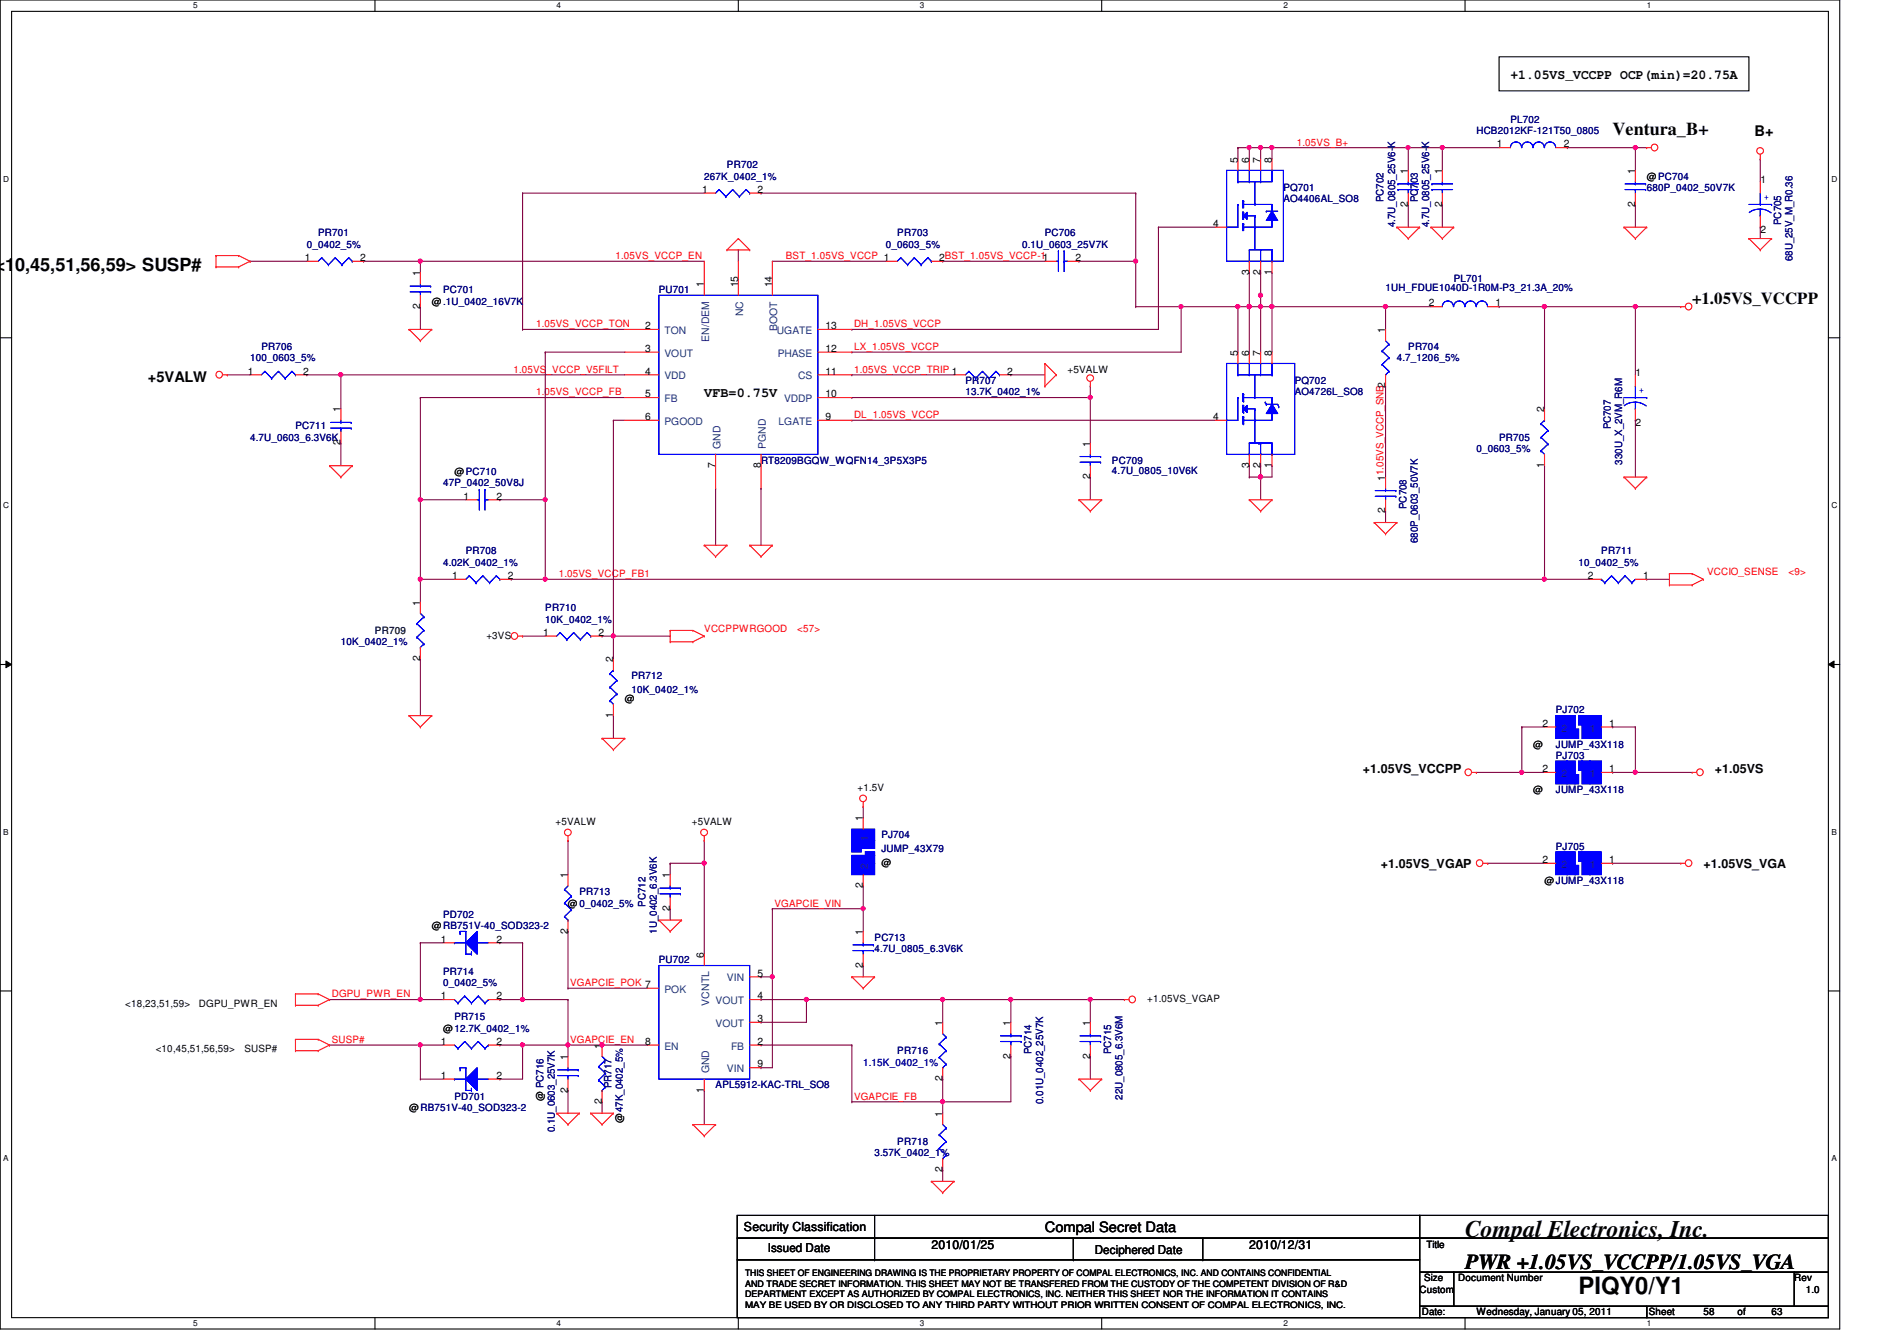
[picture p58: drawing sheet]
<svg xmlns="http://www.w3.org/2000/svg" width="297mm" height="210mm" viewBox="0 0 297 210" stroke-linecap="round" stroke-linejoin="round" font-family="sans-serif">
<defs><g id="words">
<g font-size="3.7">
<text x="229.4" y="193.6">Compal Electronics, Inc.</text>
<text x="247.2" y="202.6">PIQY0/Y1</text>
</g>
<text font-size="3.3" x="229.4" y="198.6">PWR +1.05VS_VCCPP/1.05VS_VGA</text>
<g font-size="2.8">
<text x="252.5" y="21.1">Ventura_B+</text>
<text x="-.8" y="42.5">&lt;10,45,51,56,59&gt; SUSP#</text>
</g>
<text font-size="2.6" x="265" y="47.5">+1.05VS_VCCPP</text>
<g font-size="2.3">
<text x="274.7" y="21.3">B+</text>
<text x="23.2" y="59.7">+5VALW</text>
</g>
<text font-size="2.2" x="163.6" y="192.8">Compal Secret Data</text>
<g font-size="2.1">
<text x="236.5" y="12.4">+1.05VS_VCCPP OCP(min)=20.75A</text>
<text x="110.3" y="62.2">VFB=0.75V</text>
</g>
<g font-size="1.9">
<text x="213.4" y="120.9">+1.05VS_VCCPP</text>
<text x="268.5" y="120.9">+1.05VS</text>
<text x="216.2" y="135.9">+1.05VS_VGAP</text>
<text x="266.7" y="135.9">+1.05VS_VGA</text>
<text x="116.5" y="192.7">Security Classification</text>
<text x="120.2" y="196">Issued Date</text>
<text x="145.8" y="195.6">2010/01/25</text>
<text x="171.4" y="196.2">Deciphered Date</text>
<text x="195.6" y="195.6">2010/12/31</text>
</g>
<g font-size="1.6" fill="#f00">
<text x="203.1" y="22.8">1.05VS_B+</text>
<text x="96.4" y="40.6">1.05VS_VCCP_EN</text>
<text x="123.1" y="40.6">BST_1.05VS_VCCP 1</text>
<text x="83.9" y="51.2">1.05VS_VCCP_TON</text>
<text x="133.7" y="51.2">DH_1.05VS_VCCP</text>
<text x="80.4" y="58.3">1.05VS_VCCP_V5FILT</text>
<text x="133.7" y="58.3">1.05VS_VCCP_TRIP 1</text>
<text x="133.7" y="54.8">LX_1.05VS_VCCP</text>
<text x="83.9" y="61.9">1.05VS_VCCP_FB</text>
<text x="133.7" y="65.4">DL_1.05VS_VCCP</text>
<text x="87.5" y="90.3">1.05VS_VCCP_FB1</text>
<text x="267.3" y="90">VCCIO_SENSE</text>
<text x="280.1" y="90">&lt;9&gt;</text>
<text x="110.3" y="98.9">VCCPPWRGOOD</text>
<text x="124.8" y="98.9">&lt;57&gt;</text>
<text x="121.3" y="141.9">VGAPCIE_VIN</text>
<text x="89.3" y="154.3">VGAPCIE_POK 7</text>
<text x="51.9" y="156.1">DGPU_PWR_EN</text>
<text x="51.9" y="163.2">SUSP#</text>
<text x="89.3" y="163.2">VGAPCIE_EN</text>
<text x="133.7" y="172.1">VGAPCIE_FB</text>
</g>
<g font-size="1.6" fill="#000080">
<text x="231.2" y="21">HCB2012KF-121T50_0805</text>
<text x="236.5" y="19.2">PL702</text>
<text x="110.3" y="28.1">267K_0402_1%</text>
<text x="113.8" y="26.3">PR702</text>
<text x="201" y="29.9">PQ701</text>
<text x="257.8" y="29.9">680P_0402_50V7K</text>
<text x="201" y="31.7">AO4406AL_SO8</text>
<text x="216.7" y="31.7" transform="rotate(-90 216.7 31.7)">PC702</text>
<text x="218.4" y="35.6" transform="rotate(-90 218.4 35.6)">4.7U_0805_25V6-K</text>
<text x="222" y="31.7" transform="rotate(-90 222 31.7)">PC703</text>
<text x="223.8" y="35.6" transform="rotate(-90 223.8 35.6)">4.7U_0805_25V6-K</text>
<text x="278.9" y="35.2" transform="rotate(-90 278.9 35.2)">PC705</text>
<text x="48" y="38.8">0_0402_5%</text>
<text x="49.8" y="37">PR701</text>
<text x="138.7" y="38.8">0_0603_5%</text>
<text x="140.5" y="37">PR703</text>
<text x="160.1" y="38.8">0.1U_0603_25V7K</text>
<text x="163.6" y="37">PC706</text>
<text x="280.7" y="40.9" transform="rotate(-90 280.7 40.9)">68U_25V_M_R0.36</text>
<text x="69.4" y="45.9">PC701</text>
<text x="103.2" y="45.9">PU701</text>
<text x="217" y="45.6">1UH_FDUE1040D-1R0M-P3_21.3A_20%</text>
<text x="227.6" y="44.1">PL701</text>
<text x="39.2" y="56.6">100_0603_5%</text>
<text x="40.9" y="54.8">PR706</text>
<text x="218.7" y="56.6">4.7_1206_5%</text>
<text x="220.5" y="54.8">PR704</text>
<text x="151.2" y="60.1">PR707</text>
<text x="151.2" y="61.9">13.7K_0402_1%</text>
<text x="202.7" y="60.1">PQ702</text>
<text x="202.7" y="61.9">AO4726L_SO8</text>
<text x="39.2" y="69">4.7U_0603_6.3V6K</text>
<text x="46.3" y="67.2">PC711</text>
<text x="231.2" y="70.8">0_0603_5%</text>
<text x="234.7" y="69">PR705</text>
<text x="252.2" y="67.2" transform="rotate(-90 252.2 67.2)">PC707</text>
<text x="69.4" y="76.1">47P_0402_50V8J</text>
<text x="119.2" y="72.6">RT8209BGQW_WQFN14_3P5X3P5</text>
<text x="174.1" y="72.6">PC709</text>
<text x="174.1" y="74.2">4.7U_0805_10V6K</text>
<text x="254" y="72.7" transform="rotate(-90 254 72.7)">330U_X_2VM_R6M</text>
<text x="220.2" y="79.7" transform="rotate(-90 220.2 79.7)">PC708</text>
<text x="69.4" y="88.6">4.02K_0402_1%</text>
<text x="72.9" y="86.8">PR708</text>
<text x="222" y="85" transform="rotate(-90 222 85)">680P_0603_50V7K</text>
<text x="247.2" y="88.6">10_0402_5%</text>
<text x="250.7" y="86.8">PR711</text>
<text x="85.4" y="95.7">PR710</text>
<text x="53.4" y="101">10K_0402_1%</text>
<text x="85.4" y="97.5">10K_0402_1%</text>
<text x="98.9" y="106.3">PR712</text>
<text x="98.9" y="108.5">10K_0402_1%</text>
<text x="243.6" y="111.7">PJ702</text>
<text x="243.6" y="118.8">PJ703</text>
<text x="243.6" y="117">JUMP_43X118</text>
<text x="243.6" y="124.1">JUMP_43X118</text>
<text x="138" y="131.2">PJ704</text>
<text x="138" y="133.3">JUMP_43X79</text>
<text x="243.6" y="133">PJ705</text>
<text x="69.4" y="143.7">PD702</text>
<text x="90.7" y="140.1">PR713</text>
<text x="101.1" y="141.9" transform="rotate(-90 101.1 141.9)">PC712</text>
<text x="102.9" y="146.1" transform="rotate(-90 102.9 146.1)">1U_0402_6.3V6K</text>
<text x="136.9" y="147.2">PC713</text>
<text x="136.9" y="149">4.7U_0805_6.3V6K</text>
<text x="69.4" y="152.6">PR714</text>
<text x="69.4" y="154.3">0_0402_5%</text>
<text x="103.2" y="150.8">PU702</text>
<text x="71.2" y="159.7">PR715</text>
<text x="140.5" y="165">PR716</text>
<text x="161.5" y="165" transform="rotate(-90 161.5 165)">PC714</text>
<text x="174" y="165" transform="rotate(-90 174 165)">PC715</text>
<text x="71.2" y="172.1">PD701</text>
<text x="95.8" y="170.3" transform="rotate(-90 95.8 170.3)">PR717</text>
<text x="112.1" y="170.3">APL5912-KAC-TRL_SO8</text>
<text x="163.3" y="172.8" transform="rotate(-90 163.3 172.8)">0.01U_0402_25V7K</text>
<text x="175.8" y="172.1" transform="rotate(-90 175.8 172.1)">22U_0805_6.3V6M</text>
<text x="86.9" y="177.2" transform="rotate(-90 86.9 177.2)">0.1U_0603_25V7K</text>
<text x="140.5" y="179.2">PR718</text>
<text x="136.9" y="181">3.57K_0402_1%</text>
</g>
<g font-size="1.6">
<text x="234.4" y="23.1">1</text>
<text x="244.9" y="23.1">2</text>
<text x="193.8" y="25.4" transform="rotate(-90 193.8 25.4)">5</text>
<text x="195.6" y="25.4" transform="rotate(-90 195.6 25.4)">6</text>
<text x="197.4" y="25.4" transform="rotate(-90 197.4 25.4)">7</text>
<text x="199.1" y="25.4" transform="rotate(-90 199.1 25.4)">8</text>
<text x="220.5" y="27.2" transform="rotate(-90 220.5 27.2)">1</text>
<text x="225.8" y="27.2" transform="rotate(-90 225.8 27.2)">1</text>
<text x="256" y="27.2" transform="rotate(-90 256 27.2)">1</text>
<text x="257.8" y="28.1">@PC704</text>
<text x="275.7" y="28.6">1</text>
<text x="109.9" y="30.2">1</text>
<text x="118.6" y="30.2">2</text>
<text x="189.9" y="35.5">4</text>
<text x="220.5" y="32.3" transform="rotate(-90 220.5 32.3)">2</text>
<text x="225.8" y="32.3" transform="rotate(-90 225.8 32.3)">2</text>
<text x="256" y="32.3" transform="rotate(-90 256 32.3)">2</text>
<text x="47.7" y="40.9">1</text>
<text x="56.4" y="40.9">2</text>
<text x="147.1" y="40.9">2BST_1.05VS_VCCP-11</text>
<text x="168.4" y="40.9">2</text>
<text x="275.7" y="36.4">2</text>
<text x="65.8" y="43.2" transform="rotate(-90 65.8 43.2)">1</text>
<text x="67.6" y="47.7">@.1U_0402_16V7K</text>
<text x="110.2" y="45" transform="rotate(-90 110.2 45)">1</text>
<text x="115.6" y="45" transform="rotate(-90 115.6 45)">15</text>
<text x="120.9" y="45" transform="rotate(-90 120.9 45)">14</text>
<text x="195.6" y="43" transform="rotate(-90 195.6 43)">3</text>
<text x="197.4" y="43" transform="rotate(-90 197.4 43)">2</text>
<text x="199.1" y="43" transform="rotate(-90 199.1 43)">1</text>
<text x="223.7" y="48">2</text>
<text x="234.2" y="48">1</text>
<text x="65.8" y="48.3" transform="rotate(-90 65.8 48.3)">2</text>
<text x="101" y="51.5">2</text>
<text x="129.3" y="51.5">13</text>
<text x="216.9" y="52.1" transform="rotate(-90 216.9 52.1)">1</text>
<text x="38.8" y="58.6">1</text>
<text x="47.5" y="58.6">2</text>
<text x="101" y="55.1">3</text>
<text x="101" y="58.6">4</text>
<text x="129.3" y="55.1">12</text>
<text x="129.3" y="58.6">11</text>
<text x="157.7" y="58.6">2</text>
<text x="167.2" y="58.3">+5VALW</text>
<text x="193.8" y="55.7" transform="rotate(-90 193.8 55.7)">5</text>
<text x="195.6" y="55.7" transform="rotate(-90 195.6 55.7)">6</text>
<text x="197.4" y="55.7" transform="rotate(-90 197.4 55.7)">7</text>
<text x="199.1" y="55.7" transform="rotate(-90 199.1 55.7)">8</text>
<text x="256.1" y="58.8">1</text>
<text x="53.3" y="64.6" transform="rotate(-90 53.3 64.6)">1</text>
<text x="101" y="62.2">5</text>
<text x="101" y="65.7">6</text>
<text x="129.3" y="65.7">9</text>
<text x="129.3" y="62.2">10</text>
<text x="189.9" y="65.7">4</text>
<text x="241.8" y="64.6" transform="rotate(-90 241.8 64.6)">2</text>
<text x="53.3" y="69.7" transform="rotate(-90 53.3 69.7)">2</text>
<text x="170.7" y="69.9" transform="rotate(-90 170.7 69.9)">1</text>
<text x="256.1" y="66.7">2</text>
<text x="71.2" y="74.3">@PC710</text>
<text x="112" y="73.2" transform="rotate(-90 112 73.2)">7</text>
<text x="119.1" y="73.2" transform="rotate(-90 119.1 73.2)">8</text>
<text x="170.7" y="75" transform="rotate(-90 170.7 75)">2</text>
<text x="195.6" y="73.2" transform="rotate(-90 195.6 73.2)">3</text>
<text x="197.4" y="73.2" transform="rotate(-90 197.4 73.2)">2</text>
<text x="199.1" y="73.2" transform="rotate(-90 199.1 73.2)">1</text>
<text x="216.9" y="75.2" transform="rotate(-90 216.9 75.2)">11.05VS_VCCP_SNB2</text>
<text x="241.8" y="73.2" transform="rotate(-90 241.8 73.2)">1</text>
<text x="72.6" y="78.2">1</text>
<text x="77.7" y="78.2">2</text>
<text x="216.9" y="80.3" transform="rotate(-90 216.9 80.3)">2</text>
<text x="65.8" y="94.8" transform="rotate(-90 65.8 94.8)">1</text>
<text x="70.8" y="90.6">1</text>
<text x="79.5" y="90.6">2</text>
<text x="248.6" y="90.6">2</text>
<text x="257.3" y="90.6">1</text>
<text x="76.2" y="99.9">+3VS</text>
<text x="85" y="99.5">1</text>
<text x="93.7" y="99.5">2</text>
<text x="65.8" y="103.5" transform="rotate(-90 65.8 103.5)">2</text>
<text x="96" y="103.7" transform="rotate(-90 96 103.7)">2</text>
<text x="96" y="112.4" transform="rotate(-90 96 112.4)">1</text>
<text x="97.8" y="109.9">@</text>
<text x="241.5" y="113.7">2</text>
<text x="252" y="113.7">1</text>
<text x="240.1" y="117">@</text>
<text x="134.3" y="123.8">+1.5V</text>
<text x="240.1" y="124.1">@</text>
<text x="241.5" y="120.9">2</text>
<text x="252" y="120.9">1</text>
<text x="87" y="129.1">+5VALW</text>
<text x="108.3" y="129.1">+5VALW</text>
<text x="135.1" y="128.6" transform="rotate(-90 135.1 128.6)">1</text>
<text x="88.9" y="137.5" transform="rotate(-90 88.9 137.5)">1</text>
<text x="104.9" y="137.5" transform="rotate(-90 104.9 137.5)">1</text>
<text x="138" y="135.5">@</text>
<text x="241.5" y="135.1">2</text>
<text x="252" y="135.1">1</text>
<text x="88.9" y="141.9">@0_0402_5%</text>
<text x="104.9" y="142.6" transform="rotate(-90 104.9 142.6)">2</text>
<text x="135.1" y="139" transform="rotate(-90 135.1 139)">2</text>
<text x="241.8" y="138.3">@JUMP_43X118</text>
<text x="67.6" y="145.5">@RB751V-40_SOD323-2</text>
<text x="69" y="147.5">1</text>
<text x="77.7" y="147.5">2</text>
<text x="88.9" y="146.1" transform="rotate(-90 88.9 146.1)">2</text>
<text x="110.2" y="149.9" transform="rotate(-90 110.2 149.9)">6</text>
<text x="135.1" y="146.3" transform="rotate(-90 135.1 146.3)">1</text>
<text x="118.6" y="152.9">5</text>
<text x="135.1" y="151.5" transform="rotate(-90 135.1 151.5)">2</text>
<text x="19.6" y="157.6">&lt;18,23,51,59&gt;</text>
<text x="31.2" y="157.6">DGPU_PWR_EN</text>
<text x="69" y="156.4">1</text>
<text x="69.4" y="161.5">@12.7K_0402_1%</text>
<text x="77.7" y="156.4">2</text>
<text x="118.6" y="156.4">4</text>
<text x="118.6" y="160">3</text>
<text x="147.6" y="160.6" transform="rotate(-90 147.6 160.6)">1</text>
<text x="158.2" y="160.6" transform="rotate(-90 158.2 160.6)">1</text>
<text x="170.7" y="160.6" transform="rotate(-90 170.7 160.6)">1</text>
<text x="179.6" y="156.8">+1.05VS_VGAP</text>
<text x="24.4" y="164.7">&lt;10,45,51,56,59&gt;</text>
<text x="38.3" y="164.7">SUSP#</text>
<text x="69" y="163.5">1</text>
<text x="77.7" y="163.5">2</text>
<text x="88.9" y="165.9" transform="rotate(-90 88.9 165.9)">1</text>
<text x="94.2" y="164.1" transform="rotate(-90 94.2 164.1)">1</text>
<text x="101" y="163.5">8</text>
<text x="118.6" y="163.5">2</text>
<text x="118.6" y="167.1">9</text>
<text x="158.2" y="165.7" transform="rotate(-90 158.2 165.7)">2</text>
<text x="170.7" y="165.7" transform="rotate(-90 170.7 165.7)">2</text>
<text x="64" y="173.9">@RB751V-40_SOD323-2</text>
<text x="69" y="168.9">1</text>
<text x="77.7" y="168.9">2</text>
<text x="85.1" y="172.3" transform="rotate(-90 85.1 172.3)">@ PC716</text>
<text x="88.9" y="171" transform="rotate(-90 88.9 171)">2</text>
<text x="94.2" y="172.8" transform="rotate(-90 94.2 172.8)">2</text>
<text x="110.2" y="171" transform="rotate(-90 110.2 171)">1</text>
<text x="147.6" y="169.2" transform="rotate(-90 147.6 169.2)">2</text>
<text x="97.5" y="175.9" transform="rotate(-90 97.5 175.9)">@47K_0402_5%</text>
<text x="147.6" y="174.8" transform="rotate(-90 147.6 174.8)">1</text>
<text x="147.6" y="183.5" transform="rotate(-90 147.6 183.5)">2</text>
<text x="223.3" y="195.4">Title</text>
<text x="222.3" y="202.4">Custom</text>
<text x="223" y="200.6">Size</text>
<text x="228.3" y="200.6">Document Number</text>
<text x="281" y="200.6">Rev</text>
<text x="282.7" y="202.4">1.0</text>
<text x="222.6" y="205.9">Date:</text>
<text x="231.2" y="205.9">Wednesday, January 05, 2011</text>
<text x="258.2" y="205.9">Sheet</text>
<text x="266.7" y="205.9">58</text>
<text x="272.1" y="205.9">of</text>
<text x="277.4" y="205.9">63</text>
</g>
<g font-size="1.6" fill="#00f">
<text x="276.2" y="31.3">+</text>
<text x="256.6" y="61.5">+</text>
</g>
<g font-size="1.6" fill="#004080">
<text x="104.1" y="52.3">TON</text>
<text x="111" y="53.5" transform="rotate(-90 111 53.5)">EN/DEM</text>
<text x="116.4" y="49.5" transform="rotate(-90 116.4 49.5)">NC</text>
<text x="121.7" y="52.3">UGATE</text>
<text x="121.7" y="51.8" transform="rotate(-90 121.7 51.8)">BOOT</text>
<text x="104.1" y="55.8">VOUT</text>
<text x="104.1" y="59.4">VDD</text>
<text x="121.8" y="55.8">PHASE</text>
<text x="125" y="59.4">CS</text>
<text x="104.1" y="62.9">FB</text>
<text x="122.8" y="62.9">VDDP</text>
<text x="104.1" y="66.5">PGOOD</text>
<text x="112.8" y="70.2" transform="rotate(-90 112.8 70.2)">GND</text>
<text x="119.9" y="70.2" transform="rotate(-90 119.9 70.2)">PGND</text>
<text x="121.9" y="66.5">LGATE</text>
<text x="244.5" y="114.5">2</text>
<text x="249" y="114.5">1</text>
<text x="244.5" y="121.6">2</text>
<text x="249" y="121.6">1</text>
<text x="135.9" y="131.6" transform="rotate(-90 135.9 131.6)">1</text>
<text x="135.9" y="136" transform="rotate(-90 135.9 136)">2</text>
<text x="244.5" y="135.8">2</text>
<text x="249" y="135.8">1</text>
<text x="104.1" y="155.4">POK</text>
<text x="113.8" y="153.6">VIN</text>
<text x="111" y="157.4" transform="rotate(-90 111 157.4)">VCNTL</text>
<text x="112.1" y="157.2">VOUT</text>
<text x="112.1" y="160.7">VOUT</text>
<text x="104.1" y="164.3">EN</text>
<text x="113.8" y="167.9">VIN</text>
<text x="114.5" y="164.3">FB</text>
<text x="111" y="168" transform="rotate(-90 111 168)">GND</text>
</g>
<text font-size="1.6" fill="#004040" x="58.7" y="99.2">PR709</text>
<text font-size="1.6" fill="#0000a0" x="135.2" y="166.8">1.15K_0402_1%</text>
<g font-size="1.4">
<text x="116.7" y="199.7">THIS SHEET OF ENGINEERING DRAWING IS THE PROPRIETARY PROPERTY OF COMPAL ELECTRONICS, INC. AND CONTAINS CONFIDENTIAL</text>
<text x="116.7" y="201.4">AND TRADE SECRET INFORMATION. THIS SHEET MAY NOT BE TRANSFERED FROM THE CUSTODY OF THE COMPETENT DIVISION OF R&amp;D</text>
<text x="116.7" y="203">DEPARTMENT EXCEPT AS AUTHORIZED BY COMPAL ELECTRONICS, INC. NEITHER THIS SHEET NOR THE INFORMATION IT CONTAINS</text>
<text x="116.7" y="204.7">MAY BE USED BY OR DISCLOSED TO ANY THIRD PARTY WITHOUT PRIOR WRITTEN CONSENT OF COMPAL ELECTRONICS, INC.</text>
</g>
<g font-size="1.3">
<text x="30.3" y="1.3">5</text>
<text x="87.2" y="1.3">4</text>
<text x="144.1" y="1.3">3</text>
<text x="201" y="1.3">2</text>
<text x="257.8" y="1.3">1</text>
<text x=".5" y="28.4">D</text>
<text x="286.8" y="28.4">D</text>
<text x=".5" y="79.5">C</text>
<text x="286.8" y="79.5">C</text>
<text x=".5" y="130.7">B</text>
<text x="286.8" y="130.7">B</text>
<text x=".5" y="181.8">A</text>
<text x="286.8" y="181.8">A</text>
<text x="30.3" y="207.6">5</text>
<text x="87.2" y="207.6">4</text>
<text x="144.1" y="207.6">3</text>
<text x="201" y="207.6">2</text>
<text x="257.8" y="207.6">1</text>
</g>
</g></defs>
<path d="M0 0h288.1v208h-288.1zM1.8 1.8h284.5v204.4h-284.5z" fill="none" stroke="#000" stroke-width=".17"/>
<g fill="#fff">
<path d="M30.3 .2h.6v1.4h-.6z"/>
<path d="M30.3 206.4h.6v1.4h-.6z"/>
</g>
<path d="M58.7 0v1.8M58.7 206.2v1.8" fill="none" stroke="#000" stroke-width=".17"/>
<g fill="#fff">
<path d="M87.2 .2h.6v1.4h-.6z"/>
<path d="M87.2 206.4h.6v1.4h-.6z"/>
</g>
<path d="M115.6 0v1.8M115.6 206.2v1.8" fill="none" stroke="#000" stroke-width=".17"/>
<g fill="#fff">
<path d="M144.1 .2h.6v1.4h-.6z"/>
<path d="M144.1 206.4h.6v1.4h-.6z"/>
</g>
<path d="M172.5 0v1.8M172.5 206.2v1.8" fill="none" stroke="#000" stroke-width=".17"/>
<g fill="#fff">
<path d="M201 .2h.6v1.4h-.6z"/>
<path d="M201 206.4h.6v1.4h-.6z"/>
</g>
<path d="M229.4 0v1.8M229.4 206.2v1.8" fill="none" stroke="#000" stroke-width=".17"/>
<g fill="#fff">
<path d="M257.8 .2h.7v1.4h-.7z"/>
<path d="M257.8 206.4h.7v1.4h-.7z"/>
<path d="M.5 27.3h.9v1.4h-.9z"/>
<path d="M286.8 27.3h.9v1.4h-.9z"/>
<path d="M.5 78.4h.9v1.4h-.9z"/>
<path d="M286.8 78.4h.9v1.4h-.9z"/>
</g>
<path d="M0 52.9h1.8M286.3 52.9h1.8" fill="none" stroke="#000" stroke-width=".17"/>
<g fill="#fff">
<path d="M.5 129.5h.8v1.4h-.8z"/>
<path d="M286.8 129.5h.8v1.4h-.8z"/>
</g>
<path d="M0 104h1.8M286.3 104h1.8" fill="none" stroke="#000" stroke-width=".17"/>
<path d="M.9 103.5l.9 .5-.9 .5zM286.3 104l.9-.5v1z" fill="#000"/>
<path d="M.9 103.5l.9 .5-.9 .5zM286.3 104l.9-.5v1z" fill="none" stroke="#000" stroke-width=".16"/>
<g fill="#fff">
<path d="M.5 180.6h.8v1.4h-.8z"/>
<path d="M286.8 180.6h.8v1.4h-.8z"/>
</g>
<path d="M0 155.1h1.8M286.3 155.1h1.8" fill="none" stroke="#000" stroke-width=".17"/>
<g fill="none" stroke="#800040" stroke-width=".17">
<path d="M81.8 30.2h.1M81.8 30.2v21.4M81.8 30.2h28.5M119.2 30.2h.1M119.2 30.2h58.6M181.4 35.6h.1M181.4 35.6v16M81.8 51.6h.1M81.8 51.6h16M85.4 55.1h.1M85.4 55.1h12.4M133.4 58.7h.1"/>
<path d="M133.4 55.1h.1M133.4 58.7h16M133.4 55.1h51.6M147.6 40.9h.1M147.6 40.9h16M256.1 48h.1M256.1 48v10.7M65.8 62.2h.1M65.8 62.2v16M65.8 62.2h32M119.2 76.5h.1M119.2 76.5v8.8"/>
<path d="M170.7 74.7h.1M170.7 74.7v3.5M256.1 65.8h.1M256.1 65.8v8.9M65.8 90.7h.1M65.8 90.7v3.5M65.8 90.7h5.4"/>
</g>
<circle cx="65.8" cy="90.7" r=".32" fill="#f0f"/>
<circle cx="65.8" cy="90.7" r=".32" fill="none" stroke="#f0f" stroke-width=".17"/>
<path d="M53.4 58.7h.1M53.4 58.7v5.3M53.4 69.3h.1M53.4 69.3v3.6M65.8 103.1h.1M65.8 103.1v8.9" fill="none" stroke="#800040" stroke-width=".17"/>
<circle cx="53.4" cy="58.6" r=".32" fill="#f0f"/>
<circle cx="53.4" cy="58.6" r=".32" fill="none" stroke="#f0f" stroke-width=".17"/>
<g fill="none" stroke="#800040" stroke-width=".17">
<path d="M225.8 23.1h.1M225.8 23.1v3.6M256.1 23.1h.1M256.1 23.1h1.7M35.6 58.7h.1M35.6 58.7h3.6M48 58.7h.1M48 58.7h49.8M53.4 58.7h.1M65.8 40.9h.1M65.8 40.9h44.5M85.4 55.1h.1"/>
<path d="M85.4 55.1v23.1h-7.1M133.4 51.6h.1M133.4 51.6h48M65.8 78.2h.1M65.8 78.2h7.1M78.3 78.2h.1M170.7 62.2h.1M170.7 62.2v7.1"/>
</g>
<circle cx="65.8" cy="40.9" r=".32" fill="#f0f"/>
<circle cx="65.8" cy="40.9" r=".32" fill="none" stroke="#f0f" stroke-width=".17"/>
<path d="M225.8 23.1h.1M225.8 23.1h8.9M39.2 40.9h.1M39.2 40.9h8.8M65.8 40.9h.1M65.8 40.9v1.8M120.9 40.9h.1M120.9 40.9h17.8" fill="none" stroke="#800040" stroke-width=".17"/>
<circle cx="225.8" cy="23.1" r=".32" fill="#f0f"/>
<circle cx="225.8" cy="23.1" r=".32" fill="none" stroke="#f0f" stroke-width=".17"/>
<path d="M56.9 40.9h.1M56.9 40.9h8.9M65.8 48h.1M65.8 48v3.6M234.7 48h.1M234.7 48h7.1M133.4 62.2h.1M133.4 62.2h37.3M241.8 72.9h.1M241.8 72.9v17.8" fill="none" stroke="#800040" stroke-width=".17"/>
<circle cx="170.7" cy="62.2" r=".32" fill="#f0f"/>
<circle cx="170.7" cy="62.2" r=".32" fill="none" stroke="#f0f" stroke-width=".17"/>
<path d="M65.8 78.2h.1M65.8 78.2v12.5" fill="none" stroke="#800040" stroke-width=".17"/>
<circle cx="65.8" cy="78.2" r=".32" fill="#f0f"/>
<circle cx="65.8" cy="78.2" r=".32" fill="none" stroke="#f0f" stroke-width=".17"/>
<path d="M85.4 78.2h.1M85.4 78.2v12.5" fill="none" stroke="#800040" stroke-width=".17"/>
<circle cx="85.4" cy="78.2" r=".32" fill="#f0f"/>
<circle cx="85.4" cy="78.2" r=".32" fill="none" stroke="#f0f" stroke-width=".17"/>
<path d="M158.3 58.7h.1M158.3 58.7h5.3M217 48h.1M217 48v3.6M133.4 65.8h.1M133.4 65.8h56.9M197.4 74.7h.1M197.4 74.7v3.5M217 60.5h.1M217 60.5v14.2M80 90.7h.1M80 90.7h5.4" fill="none" stroke="#800040" stroke-width=".17"/>
<circle cx="197.4" cy="74.6" r=".32" fill="#f0f"/>
<circle cx="197.4" cy="74.6" r=".32" fill="none" stroke="#f0f" stroke-width=".17"/>
<path d="M256.1 23.1h.1M256.1 23.1v3.6" fill="none" stroke="#800040" stroke-width=".17"/>
<circle cx="256" cy="23.1" r=".32" fill="#f0f"/>
<circle cx="256" cy="23.1" r=".32" fill="none" stroke="#f0f" stroke-width=".17"/>
<path d="M195.6 23.1h.1M195.6 23.1v1.8M220.5 23.1h.1M220.5 23.1h5.3M256.1 32h.1M256.1 32v3.6" fill="none" stroke="#800040" stroke-width=".17"/>
<circle cx="220.5" cy="23.1" r=".32" fill="#f0f"/>
<circle cx="220.5" cy="23.1" r=".32" fill="none" stroke="#f0f" stroke-width=".17"/>
<path d="M195.6 42.7h.1M195.6 42.7v5.3" fill="none" stroke="#800040" stroke-width=".17"/>
<circle cx="195.6" cy="48" r=".32" fill="#f0f"/>
<circle cx="195.6" cy="48" r=".32" fill="none" stroke="#f0f" stroke-width=".17"/>
<path d="M193.8 48h.1M193.8 48h1.8M197.4 48h.1M197.4 48v7.1" fill="none" stroke="#800040" stroke-width=".17"/>
<circle cx="193.8" cy="48" r=".32" fill="#f0f"/>
<circle cx="193.8" cy="48" r=".32" fill="none" stroke="#f0f" stroke-width=".17"/>
<path d="M181.4 35.6h.1M181.4 35.6h8.9M195.6 72.9h.1M195.6 72.9v1.8M197.4 72.9h.1M197.4 72.9v1.8M199.2 72.9h.1M199.2 72.9v1.8M217 80h.1M217 80v1.8" fill="none" stroke="#800040" stroke-width=".17"/>
<circle cx="197.4" cy="74.6" r=".32" fill="#f0f"/>
<circle cx="197.4" cy="74.6" r=".32" fill="none" stroke="#f0f" stroke-width=".17"/>
<path d="M168.9 40.9h.1M168.9 40.9h8.9M195.6 48h.1M195.6 48h1.8" fill="none" stroke="#800040" stroke-width=".17"/>
<circle cx="195.6" cy="48" r=".32" fill="#f0f"/>
<circle cx="195.6" cy="48" r=".32" fill="none" stroke="#f0f" stroke-width=".17"/>
<path d="M241.8 48h.1M241.8 48h14.3" fill="none" stroke="#800040" stroke-width=".17"/>
<circle cx="241.8" cy="48" r=".32" fill="#f0f"/>
<circle cx="241.8" cy="48" r=".32" fill="none" stroke="#f0f" stroke-width=".17"/>
<path d="M85.4 90.7h.1M85.4 90.7h156.4" fill="none" stroke="#800040" stroke-width=".17"/>
<circle cx="241.8" cy="90.7" r=".32" fill="#f0f"/>
<circle cx="241.8" cy="90.7" r=".32" fill="none" stroke="#f0f" stroke-width=".17"/>
<circle cx="85.4" cy="90.7" r=".32" fill="#f0f"/>
<circle cx="85.4" cy="90.7" r=".32" fill="none" stroke="#f0f" stroke-width=".17"/>
<path d="M241.8 48h.1M241.8 48v16" fill="none" stroke="#800040" stroke-width=".17"/>
<circle cx="241.8" cy="48" r=".32" fill="#f0f"/>
<circle cx="241.8" cy="48" r=".32" fill="none" stroke="#f0f" stroke-width=".17"/>
<path d="M199.2 48h.1M199.2 48h17.8" fill="none" stroke="#800040" stroke-width=".17"/>
<circle cx="216.9" cy="48" r=".32" fill="#f0f"/>
<circle cx="216.9" cy="48" r=".32" fill="none" stroke="#f0f" stroke-width=".17"/>
<circle cx="199.1" cy="48" r=".32" fill="#f0f"/>
<circle cx="199.1" cy="48" r=".32" fill="none" stroke="#f0f" stroke-width=".17"/>
<path d="M195.6 48h.1M195.6 48v7.1M217 48h.1M217 48h7.1" fill="none" stroke="#800040" stroke-width=".17"/>
<circle cx="216.9" cy="48" r=".32" fill="#f0f"/>
<circle cx="216.9" cy="48" r=".32" fill="none" stroke="#f0f" stroke-width=".17"/>
<path d="M199.2 23.1h.1M199.2 23.1h21.3M220.5 32h.1M220.5 23.1h.1M220.5 23.1v3.6M220.5 32v3.6M225.8 32h.1M225.8 32v3.6" fill="none" stroke="#800040" stroke-width=".17"/>
<circle cx="199.1" cy="23.1" r=".32" fill="#f0f"/>
<circle cx="199.1" cy="23.1" r=".32" fill="none" stroke="#f0f" stroke-width=".17"/>
<path d="M94.3 99.6h.1M94.3 99.6h10.6M96.1 99.6h.1" fill="none" stroke="#800040" stroke-width=".17"/>
<circle cx="96" cy="99.5" r=".32" fill="#f0f"/>
<circle cx="96" cy="99.5" r=".32" fill="none" stroke="#f0f" stroke-width=".17"/>
<path d="M256.1 48h.1M256.1 48h7.1M96.1 65.8h.1M96.1 65.8h1.7M96.1 65.8v33.8" fill="none" stroke="#800040" stroke-width=".17"/>
<circle cx="256" cy="48" r=".32" fill="#f0f"/>
<circle cx="256" cy="48" r=".32" fill="none" stroke="#f0f" stroke-width=".17"/>
<path d="M177.8 40.9h.1M177.8 40.9v7.1" fill="none" stroke="#800040" stroke-width=".17"/>
<circle cx="177.8" cy="40.9" r=".32" fill="#f0f"/>
<circle cx="177.8" cy="40.9" r=".32" fill="none" stroke="#f0f" stroke-width=".17"/>
<path d="M115.6 39.1h.1M115.6 39.1v1.8M197.4 23.1h.1M197.4 23.1h1.8M199.2 23.1h.1M199.2 23.1v1.8M199.2 48h.1M199.2 48v7.1M112.1 76.5h.1M112.1 76.5v8.8" fill="none" stroke="#800040" stroke-width=".17"/>
<circle cx="197.4" cy="23.1" r=".32" fill="#f0f"/>
<circle cx="197.4" cy="23.1" r=".32" fill="none" stroke="#f0f" stroke-width=".17"/>
<path d="M195.6 23.1h.1M195.6 23.1h1.8M197.4 23.1h.1M197.4 23.1v1.8" fill="none" stroke="#800040" stroke-width=".17"/>
<circle cx="195.6" cy="23.1" r=".32" fill="#f0f"/>
<circle cx="195.6" cy="23.1" r=".32" fill="none" stroke="#f0f" stroke-width=".17"/>
<g fill="none" stroke="#800040" stroke-width=".17">
<path d="M193.8 23.1h.1M193.8 23.1v1.8M193.8 23.1h1.8M245.4 23.1h.1M245.4 23.1h10.7M185 48h.1M185 48h8.8M193.8 48h.1M193.8 48v7.1M96.1 99.6h.1M96.1 99.6v3.5M96.1 112h.1"/>
<path d="M96.1 112v3.6M252.5 113.8h.1M252.5 113.8h3.6M256.1 113.8h.1M256.1 113.8v7.1"/>
</g>
<circle cx="256" cy="120.9" r=".32" fill="#f0f"/>
<circle cx="256" cy="120.9" r=".32" fill="none" stroke="#f0f" stroke-width=".17"/>
<path d="M238.3 113.8h.1M238.3 113.8h3.5M238.3 113.8v7.1" fill="none" stroke="#800040" stroke-width=".17"/>
<circle cx="238.3" cy="120.9" r=".32" fill="#f0f"/>
<circle cx="238.3" cy="120.9" r=".32" fill="none" stroke="#f0f" stroke-width=".17"/>
<g fill="none" stroke="#800040" stroke-width=".17">
<path d="M275.6 35.6h.1M275.6 24.9h.1M275.6 24.9v3.5M275.6 35.6v1.7M170.7 60.5h.1M170.7 60.5v1.7M231.2 120.9h.1M231.2 120.9h10.6M238.3 120.9h.1M252.5 120.9h.1M252.5 120.9h12.5M256.1 120.9h.1"/>
<path d="M65.8 156.5h.1M65.8 156.5h3.6M81.8 156.5h.1M81.8 156.5h7.1M88.9 156.5h.1M88.9 156.5v7.1"/>
</g>
<circle cx="65.8" cy="156.4" r=".32" fill="#f0f"/>
<circle cx="65.8" cy="156.4" r=".32" fill="none" stroke="#f0f" stroke-width=".17"/>
<path d="M65.8 147.6h.1M65.8 147.6v8.9M65.8 147.6h3.6M81.8 147.6h.1M81.8 147.6v8.9M78.3 163.6h.1M78.3 168.9h.1M78.3 163.6h3.5M81.8 163.6h.1M81.8 163.6v5.3h-3.5" fill="none" stroke="#800040" stroke-width=".17"/>
<circle cx="81.8" cy="156.4" r=".32" fill="#f0f"/>
<circle cx="81.8" cy="156.4" r=".32" fill="none" stroke="#f0f" stroke-width=".17"/>
<path d="M78.3 147.6h.1M78.3 147.6h3.5M51.6 163.6h.1M51.6 163.6h14.2M65.8 163.6h.1M65.8 163.6v5.3" fill="none" stroke="#800040" stroke-width=".17"/>
<circle cx="65.8" cy="163.5" r=".32" fill="#f0f"/>
<circle cx="65.8" cy="163.5" r=".32" fill="none" stroke="#f0f" stroke-width=".17"/>
<g fill="none" stroke="#800040" stroke-width=".17">
<path d="M88.9 131.6h.1M88.9 131.6v5.3M110.3 135.1h.1M110.3 135.1v14.3M51.6 156.5h.1M51.6 156.5h14.2M78.3 156.5h.1M78.3 156.5h3.5M88.9 145.8h.1M88.9 154.7h.1M88.9 145.8v8.9M88.9 154.7h12.5"/>
<path d="M65.8 168.9h.1M65.8 168.9h3.6"/>
</g>
<circle cx="110.2" cy="135.1" r=".32" fill="#f0f"/>
<circle cx="110.2" cy="135.1" r=".32" fill="none" stroke="#f0f" stroke-width=".17"/>
<path d="M104.9 135.1h.1M104.9 135.1v1.8M104.9 135.1h5.4M120.9 152.9h.1M120.9 152.9v14.2" fill="none" stroke="#800040" stroke-width=".17"/>
<circle cx="120.9" cy="152.9" r=".32" fill="#f0f"/>
<circle cx="120.9" cy="152.9" r=".32" fill="none" stroke="#f0f" stroke-width=".17"/>
<path d="M110.3 131.6h.1M110.3 131.6v3.5M135.2 138.7h.1M135.2 138.7v3.5h-14.3M120.9 142.2h.1M119.2 167.1h.1M119.2 160h.1M119.2 167.1h1.7M119.2 160h7.1" fill="none" stroke="#800040" stroke-width=".17"/>
<circle cx="135.1" cy="142.2" r=".32" fill="#f0f"/>
<circle cx="135.1" cy="142.2" r=".32" fill="none" stroke="#f0f" stroke-width=".17"/>
<path d="M119.2 152.9h.1M120.9 142.2h.1M120.9 142.2v10.7h-1.7M94.3 163.6h.1M94.3 163.6h7.1" fill="none" stroke="#800040" stroke-width=".17"/>
<circle cx="94.2" cy="163.5" r=".32" fill="#f0f"/>
<circle cx="94.2" cy="163.5" r=".32" fill="none" stroke="#f0f" stroke-width=".17"/>
<path d="M135.2 126.2h.1M135.2 126.2v1.8M119.2 156.5h.1M119.2 156.5h7.1M88.9 170.7h.1M88.9 163.6h.1M88.9 170.7v3.5M88.9 163.6h5.4M94.3 172.5h.1M94.3 172.5v1.7M110.3 170.7h.1M110.3 170.7v5.3" fill="none" stroke="#800040" stroke-width=".17"/>
<circle cx="88.9" cy="163.5" r=".32" fill="#f0f"/>
<circle cx="88.9" cy="163.5" r=".32" fill="none" stroke="#f0f" stroke-width=".17"/>
<path d="M104.9 142.2h.1M104.9 142.2v1.8M135.2 142.2h.1M135.2 142.2v3.6M170.7 156.5h.1M170.7 156.5h5.4M81.8 163.6h.1M81.8 163.6h7.1M133.4 172.5h.1M147.6 168.9h.1M147.6 168.9v3.6h-14.2" fill="none" stroke="#800040" stroke-width=".17"/>
<circle cx="81.8" cy="163.5" r=".32" fill="#f0f"/>
<circle cx="81.8" cy="163.5" r=".32" fill="none" stroke="#f0f" stroke-width=".17"/>
<path d="M158.3 156.5h.1M158.3 156.5h12.4" fill="none" stroke="#800040" stroke-width=".17"/>
<circle cx="170.7" cy="156.4" r=".32" fill="#f0f"/>
<circle cx="170.7" cy="156.4" r=".32" fill="none" stroke="#f0f" stroke-width=".17"/>
<circle cx="158.3" cy="156.4" r=".32" fill="#f0f"/>
<circle cx="158.3" cy="156.4" r=".32" fill="none" stroke="#f0f" stroke-width=".17"/>
<path d="M126.3 156.5h.1M126.3 156.5v3.5M126.3 156.5h21.3" fill="none" stroke="#800040" stroke-width=".17"/>
<circle cx="126.3" cy="156.4" r=".32" fill="#f0f"/>
<circle cx="126.3" cy="156.4" r=".32" fill="none" stroke="#f0f" stroke-width=".17"/>
<path d="M147.6 156.5h.1M147.6 156.5h10.7" fill="none" stroke="#800040" stroke-width=".17"/>
<circle cx="147.6" cy="156.4" r=".32" fill="#f0f"/>
<circle cx="147.6" cy="156.4" r=".32" fill="none" stroke="#f0f" stroke-width=".17"/>
<g fill="none" stroke="#800040" stroke-width=".17">
<path d="M135.2 151.1h.1M135.2 151.1v1.8M147.6 156.5h.1M147.6 156.5v3.5M158.3 156.5h.1M158.3 156.5v3.5M170.7 156.5h.1M170.7 156.5v3.5M65.8 163.6h.1M65.8 163.6h3.6M88.9 163.6h.1M88.9 163.6v1.8"/>
<path d="M133.4 163.6h.1M133.4 163.6v8.9M147.6 172.5h.1M147.6 172.5v1.7M158.3 165.4h.1M158.3 165.4v7.1h-10.7"/>
</g>
<circle cx="147.6" cy="172.4" r=".32" fill="#f0f"/>
<circle cx="147.6" cy="172.4" r=".32" fill="none" stroke="#f0f" stroke-width=".17"/>
<path d="M185 48h.1M185 48v7.1M233 135.1h.1M233 135.1h8.8M252.5 135.1h.1M252.5 135.1h10.7M119.2 163.6h.1M119.2 163.6h14.2M170.7 165.4h.1M170.7 165.4v3.5M147.6 183.1h.1M147.6 183.1v1.8" fill="none" stroke="#800040" stroke-width=".17"/>
<circle cx="184.9" cy="48" r=".32" fill="#f0f"/>
<circle cx="184.9" cy="48" r=".32" fill="none" stroke="#f0f" stroke-width=".17"/>
<path d="M177.8 30.2h.1M177.8 30.2v10.7M177.8 48h.1M177.8 48h7.2M197.4 46.2h.1M197.4 46.2v1.8" fill="none" stroke="#800040" stroke-width=".17"/>
<circle cx="197.4" cy="46.2" r=".32" fill="#f0f"/>
<circle cx="197.4" cy="46.2" r=".32" fill="none" stroke="#f0f" stroke-width=".17"/>
<path d="M197.4 48h.1M197.4 48h1.8" fill="none" stroke="#800040" stroke-width=".17"/>
<circle cx="199.1" cy="48" r=".32" fill="#f0f"/>
<circle cx="199.1" cy="48" r=".32" fill="none" stroke="#f0f" stroke-width=".17"/>
<circle cx="197.4" cy="48" r=".32" fill="#f0f"/>
<circle cx="197.4" cy="48" r=".32" fill="none" stroke="#f0f" stroke-width=".17"/>
<g fill="none" stroke="#800040" stroke-width=".17">
<path d="M197.4 42.7h.1M197.4 42.7v3.5M199.2 42.7h.1M199.2 42.7v5.3M195.6 74.7h.1M195.6 74.7h3.6M197.4 74.7h.1M81.8 99.6h.1M81.8 99.6h3.6M241.8 90.7h.1M241.8 90.7h7.2M257.8 90.7h.1"/>
<path d="M257.8 90.7h3.6"/>
</g>
<g fill="none" stroke="#f00" stroke-width=".17">
<path d="M113.8 39.1h.1M113.8 39.1h3.6M115.6 37.3h.1M115.6 37.3l-1.8 1.8M115.6 37.3l1.8 1.8M117.4 39.1h.1M218.7 35.6h.1M218.7 35.6h3.6M218.7 35.6l1.8 1.7M220.5 37.3h.1M220.5 26.7v1.7M220.5 30.2v1.8"/>
<path d="M222.3 35.6h.1M222.3 35.6l-1.8 1.7M224.1 35.6h.1M224.1 35.6h3.5M224.1 35.6l1.7 1.7M225.8 37.3h.1M227.6 35.6h.1M227.6 35.6l-1.8 1.7M254.3 35.6h.1M254.3 35.6h3.5M254.3 35.6l1.8 1.7M256.1 37.3h.1"/>
<path d="M257.8 35.6h.1M257.8 23.1h.1M257.8 35.6l-1.7 1.7M257.8 23.1h.8M273.9 37.3h.1M273.9 37.3h3.5M273.9 37.3l1.7 1.8M275.6 24.9h.1M275.6 39.1h.1M275.6 24.2v.7M277.4 37.3h.1M277.4 37.3l-1.8 1.8"/>
<path d="M33.8 41.8h.1M33.8 40h.1M33.8 41.8h3.6M33.8 40v1.8M33.8 40h3.6M34.9 58.7h.7M35.6 58.7h.1M37.4 41.8h.1M37.4 40h.1M37.4 40l1.8 .9M39.2 40.9h.1M39.2 40.9l-1.8 .9"/>
<path d="M64 51.6h.1M64 51.6h3.6M64 51.6l1.8 1.7M65.8 53.3h.1M67.6 51.6h.1M67.6 51.6l-1.8 1.7M163.6 56.9h.1M163.6 56.9v3.6M163.6 56.9l1.8 1.8M165.4 58.7h.1M165.4 58.7l-1.8 1.8M170.7 59.7v.8"/>
<path d="M263.2 48h.1M263.2 48h.7M51.6 72.9h.1M51.6 72.9h3.6M51.6 72.9l1.8 1.8M53.4 74.7h.1M55.2 72.9h.1M55.2 72.9l-1.8 1.8M163.6 60.5h.1M168.9 78.2h.1M168.9 78.2h3.6M168.9 78.2l1.8 1.8"/>
<path d="M170.7 60.5h.1M172.5 78.2h.1M172.5 78.2l-1.8 1.8M195.6 78.2h.1M195.6 78.2h3.6M195.6 78.2l1.8 1.8M199.2 78.2h.1M199.2 78.2l-1.8 1.8M241.8 64v1.8M241.8 71.1v1.8M254.3 74.7h.1M254.3 74.7h3.5"/>
<path d="M254.3 74.7l1.8 1.8M256.1 76.5h.1M257.8 74.7h.1M257.8 74.7l-1.7 1.8M81.1 99.6h.7M81.8 99.6h.1M85.4 99.6h1.8M92.5 99.6h1.8M104.9 98.7h.1M104.9 98.7h3.6M104.9 98.7v1.8M108.5 98.7h.1"/>
<path d="M108.5 98.7l1.8 .9M110.3 99.6h.1M110.3 85.3h.1M110.3 99.6l-1.8 .9M110.3 85.3h3.5M110.3 85.3l1.8 1.8M112.1 87.1h.1M113.8 85.3h.1M113.8 85.3l-1.7 1.8M117.4 85.3h.1M117.4 85.3h3.5M117.4 85.3l1.8 1.8"/>
<path d="M119.2 87.1h.1M120.9 85.3h.1M120.9 85.3l-1.7 1.8M170.7 80h.1M197.4 80h.1M215.2 81.8h.1M215.2 81.8h3.5M215.2 81.8l1.8 1.8M217 83.6h.1M218.7 81.8h.1M218.7 81.8l-1.7 1.8M261.4 89.8h.1"/>
<path d="M261.4 91.6h.1M261.4 89.8h3.6M261.4 89.8v1.8M261.4 91.6h3.6M265 89.8h.1M265 91.6h.1M265 89.8l1.7 .9M266.7 90.7h.1M266.7 90.7l-1.7 .9M64 112h.1M64 112h3.6M64 112l1.8 1.8"/>
<path d="M65.8 113.8h.1M67.6 112h.1M67.6 112l-1.8 1.8M94.3 115.6h.1M94.3 115.6h3.5M94.3 115.6l1.8 1.7M96.1 117.3h.1M97.8 115.6h.1M97.8 115.6l-1.7 1.7M104.9 100.5h.1M104.9 100.5h3.6M108.5 100.5h.1"/>
<path d="M88.9 131.6h.1M88.9 130.9v.7M110.3 131.6h.1M110.3 130.9v.7M135.2 126.2h.1M135.2 125.5v.7M230.5 120.9h.7M231.2 120.9h.1M232.2 135.1h.8M233 135.1h.1M263.2 135.1h.1M263.2 135.1h.7"/>
<path d="M265 120.9h.1M265 120.9h.7M46.3 157.4h.1M46.3 155.6h.1M46.3 157.4h3.5M46.3 155.6v1.8M46.3 155.6h3.5M49.8 157.4h.1M49.8 155.6h.1M49.8 155.6l1.8 .9M51.6 156.5h.1M51.6 156.5l-1.8 .9"/>
<path d="M69.4 156.5h1.8M76.5 156.5h1.8M103.2 144h.1M103.2 144h3.5M103.2 144l1.7 1.8M104.9 145.8h.1M106.7 144h.1M106.7 144l-1.8 1.8M133.4 152.9h.1M133.4 152.9h3.5M133.4 152.9l1.8 1.8M135.2 154.7h.1"/>
<path d="M136.9 152.9h.1M136.9 152.9l-1.7 1.8M176.1 156.5h.1M176.1 156.5h.7M46.3 164.5h.1M46.3 162.7h.1M46.3 162.7v1.8M46.3 164.5h3.5M46.3 162.7h3.5M49.8 164.5h.1M49.8 162.7h.1M49.8 162.7l1.8 .9"/>
<path d="M51.6 163.6h.1M51.6 163.6l-1.8 .9M87.2 174.2h.1M87.2 174.2h3.5M87.2 174.2l1.7 1.8M88.9 176h.1M90.7 174.2h.1M90.7 174.2l-1.8 1.8M92.5 174.2h.1M92.5 174.2h3.6M92.5 174.2l1.8 1.8M94.3 176h.1"/>
<path d="M96.1 174.2h.1M96.1 174.2l-1.8 1.8M108.5 176h.1M108.5 176h3.6M108.5 176l1.8 1.8M110.3 177.8h.1M112.1 176h.1M112.1 176l-1.8 1.8M168.9 168.9h.1M168.9 168.9h3.6M168.9 168.9l1.8 1.8M170.7 170.7h.1"/>
<path d="M172.5 168.9h.1M172.5 168.9l-1.8 1.8M145.8 184.9h.1M145.8 184.9h3.6M145.8 184.9l1.8 1.8M147.6 186.7h.1M149.4 184.9h.1M149.4 184.9l-1.8 1.8"/>
<circle cx="259.1" cy="23.1" r=".52"/>
<circle cx="275.6" cy="23.6" r=".52"/>
<circle cx="34.3" cy="58.6" r=".52"/>
<circle cx="170.7" cy="59.2" r=".52"/>
<circle cx="264.4" cy="48" r=".52"/>
<circle cx="80.5" cy="99.5" r=".52"/>
<circle cx="88.9" cy="130.3" r=".52"/>
<circle cx="110.3" cy="130.3" r=".52"/>
<circle cx="135.2" cy="125" r=".52"/>
<circle cx="229.9" cy="120.9" r=".52"/>
<circle cx="231.7" cy="135.1" r=".52"/>
<circle cx="264.4" cy="135.1" r=".52"/>
<circle cx="266.2" cy="120.9" r=".52"/>
<circle cx="177.3" cy="156.4" r=".52"/>
</g>
<g fill="none" stroke="#000" stroke-width=".17">
<path d="M234.7 8.9h39.2v5.3h-39.2zM115.4 190.2h106.9v3.6h-106.9zM115.4 193.8h106.9v3.4h-106.9zM115.4 197.2h106.9v9h-106.9zM136.9 193.8h.1M136.9 197.2h.1M136.9 190.2v7M168.1 197.2h.1M168.1 193.8v3.4M188.3 197.2h.1M188.3 193.8v3.4M222.3 190.2h64v3.6h-64z"/>
<path d="M222.3 193.8h64v5.3h-64zM222.3 199.1h5.3v5.4h-5.3zM227.6 199.1h53.4v5.4h-53.4zM281 199.1h5.3v5.4h-5.3zM222.3 204.5h35.5v1.7h-35.5zM257.8 204.5h28.5v1.7h-28.5z"/>
</g>
<g fill="none" stroke="#00f" stroke-width=".17">
<path d="M218.9 29.7h.1M218.9 28.8h.1M218.9 29.7h3.2M218.9 28.8h3.2M220.5 28.8h.1M220.5 29.7h.1M220.5 28.4v.4M220.5 29.7v.5M241.3 70.6h.1M241.3 68.5h.1M241.3 66.3h.1M241.3 70.6l.5 .5"/>
<path d="M241.3 68.5l1.1 1M241.3 66.3l1.1 1.1M241.8 65.8h.1M241.8 65.8l-.5 .5M242.4 69.5h.1M242.4 67.4h.1M242.4 69.5l-1.1 1.1M242.4 67.4l-1.1 1.1M87.7 99h.1M87.7 99l-.5 .6M87.7 99l1.1 1.1M89.8 99h.1"/>
<path d="M89.8 99l-1 1.1M89.8 99l1.1 1.1M91.9 99h.1M91.9 99l-1 1.1M91.9 99l.6 .6M92.5 99.6h.1M88.8 100.1h.1M90.9 100.1h.1M71.2 156.5l.5 .5M71.7 157h.1M72.8 155.9h.1M72.8 155.9l-1.1 1.1"/>
<path d="M72.8 155.9l1 1.1M73.8 157h.1M74.9 155.9h.1M74.9 155.9l-1.1 1.1M74.9 155.9l1 1.1M75.9 157h.1M76.5 156.5h.1M76.5 156.5l-.6 .5"/>
</g>
<path d="M72.9 147.6l1.8-1.8v3.6z" fill="#00f"/>
<g fill="none" stroke="#00f" stroke-width=".17">
<path d="M71.2 147.6h.1M71.2 147.6h1.7M72 145.8h.1M72 146.1h.1M72 145.8h.9M72 145.8v.3M72.9 147.6l1.8-1.8v3.6zM72.9 145.8h.1M72.9 145.8v3.6h.9M73.8 149.4h.1M73.8 149h.1M73.8 149v.4"/>
<path d="M74.7 147.6h.1M74.7 147.6h1.8"/>
</g>
<path d="M72.9 147.6l1.8-1.8v3.6z" fill="#00f"/>
<g fill="none" stroke="#00f" stroke-width=".17">
<path d="M112.6 29.7h.1M112.6 29.7l-.5 .5M112.6 29.7l1.1 1.1M113.7 30.8h.1M114.7 29.7h.1M114.7 29.7l-1 1.1M114.7 29.7l1.1 1.1M115.8 30.8h.1M116.8 29.7h.1M116.8 29.7l-1 1.1M116.8 29.7l.6 .5M117.4 30.2h.1"/>
<path d="M151.7 58.1h.1M151.7 58.1l-.5 .6M151.7 58.1l1.1 1.1M152.8 59.2h.1M153.8 58.1h.1M153.8 58.1l-1 1.1M153.8 58.1l1.1 1.1M154.9 59.2h.1M156 58.1h.1M156 58.1l-1.1 1.1M156 58.1l.5 .6M156.5 58.7h.1"/>
<path d="M71.2 147.6h.1M71.2 147.6h1.7M72 145.8h.1M72 146.1h.1M72 145.8h.9M72 145.8v.3M72.9 147.6l1.8-1.8v3.6zM72.9 145.8h.1M72.9 145.8v3.6h.9M73.8 149.4h.1M73.8 149h.1M73.8 149v.4"/>
<path d="M74.7 147.6h.1M74.7 147.6h1.8"/>
</g>
<path d="M110.3 30.2h1.8M117.4 30.2h1.8M149.4 58.7h1.8M156.5 58.7h1.8M69.4 147.6h1.8M76.5 147.6h1.8" fill="none" stroke="#f00" stroke-width=".17"/>
<path d="M249 119.1h1.7v3.6h-1.7z" fill-rule="evenodd" fill="#00f"/>
<path d="M249 119.1h1.7v3.6h-1.7z" fill="none" stroke="#00f" stroke-width=".17"/>
<path d="M247.7 119.1h1.3v3.6h-1.3z" fill-rule="evenodd" fill="#00f"/>
<path d="M247.7 119.1h1.3v3.6h-1.3z" fill="none" stroke="#00f" stroke-width=".17"/>
<path d="M247.2 119.1h.5v1.5h-.5z" fill-rule="evenodd" fill="#00f"/>
<path d="M247.2 119.1h.5v1.5h-.5z" fill="none" stroke="#00f" stroke-width=".17"/>
<path d="M246.6 121.2h.6v1.5h-.6z" fill-rule="evenodd" fill="#00f"/>
<path d="M246.6 121.2h.6v1.5h-.6z" fill="none" stroke="#00f" stroke-width=".17"/>
<path d="M245.4 119.1h1.2v3.6h-1.2z" fill-rule="evenodd" fill="#00f"/>
<path d="M245.4 119.1h1.2v3.6h-1.2z" fill="none" stroke="#00f" stroke-width=".17"/>
<path d="M243.6 119.1h1.8v3.6h-1.8z" fill-rule="evenodd" fill="#00f"/>
<path d="M243.6 119.1h1.8v3.6h-1.8z" fill="none" stroke="#00f" stroke-width=".17"/>
<path d="M249 119.1h1.7v3.6h-1.7z" fill-rule="evenodd" fill="#00f"/>
<path d="M249 119.1h1.7v3.6h-1.7z" fill="none" stroke="#00f" stroke-width=".17"/>
<path d="M247.7 119.1h1.3v3.6h-1.3z" fill-rule="evenodd" fill="#00f"/>
<path d="M247.7 119.1h1.3v3.6h-1.3z" fill="none" stroke="#00f" stroke-width=".17"/>
<path d="M247.2 119.1h.5v1.5h-.5z" fill-rule="evenodd" fill="#00f"/>
<path d="M247.2 119.1h.5v1.5h-.5z" fill="none" stroke="#00f" stroke-width=".17"/>
<path d="M246.6 121.2h.6v1.5h-.6z" fill-rule="evenodd" fill="#00f"/>
<path d="M246.6 121.2h.6v1.5h-.6z" fill="none" stroke="#00f" stroke-width=".17"/>
<path d="M245.4 119.1h1.2v3.6h-1.2z" fill-rule="evenodd" fill="#00f"/>
<path d="M245.4 119.1h1.2v3.6h-1.2z" fill="none" stroke="#00f" stroke-width=".17"/>
<path d="M243.6 119.1h1.8v3.6h-1.8z" fill-rule="evenodd" fill="#00f"/>
<g fill="none" stroke="#00f" stroke-width=".17">
<path d="M165.7 39.3h.1M165.7 39.3v3.2M166.6 39.3h.1M166.6 39.3v3.2M224.2 29.7h.1M224.2 28.8h.1M224.2 29.7h3.3M224.2 28.8h3.3M225.8 28.8h.1M225.8 29.7h.1M225.8 28.4v.4M225.8 29.7v.5"/>
<path d="M165.4 40.9h.3M165.7 40.9h.1M166.6 40.9h.1M166.6 40.9h.6M216.4 54.9h.1M216.4 57.1h.1M216.4 54.9l1.1 1.1M216.4 57.1l1.1 1M217 58.7h.1M217 53.3l.5 .6M217.5 53.9h.1M217.5 56h.1"/>
<path d="M217.5 58.1h.1M217.5 53.9l-1.1 1M217.5 56l-1.1 1.1M217.5 58.1l-.5 .6M95.5 109.7h.1M95.5 107.6h.1M95.5 105.5h.1M95.5 109.7l.6 .5M95.5 107.6l1.1 1M95.5 105.5l1.1 1M96.1 104.9h.1M96.1 104.9l-.6 .6"/>
<path d="M96.6 108.6h.1M96.6 106.5h.1M96.6 108.6l-1.1 1.1M96.6 106.5l-1.1 1.1M243.6 119.1h1.8v3.6h-1.8zM103.2 151.1h14.2v17.8h-14.2zM133.6 148.8h3.2M133.6 147.9h3.2M135.2 147.9h.1M135.2 148.8h.1M135.2 147.6v.3M135.2 148.8v.6"/>
<path d="M136.8 148.8h.1M136.8 147.9h.1M156.7 163h3.2M156.7 162.1h3.2M158.3 162.1h.1M158.3 163h.1M158.3 161.8v.3M158.3 163v.6M159.9 163h.1M159.9 162.1h.1"/>
</g>
<g fill="none" stroke="#f00" stroke-width=".17">
<path d="M225.8 26.7v1.7M225.8 30.2v1.8M163.6 40.9h1.8M167.2 40.9h1.7M217 51.6v1.7M217 58.7v1.8M96.1 103.1v1.8M96.1 110.2v1.8M241.8 120.9h1.8M250.7 120.9h1.8M101.4 154.7h1.8M110.3 149.4v1.7"/>
<path d="M117.4 156.5h1.8M117.4 152.9h1.8M135.2 145.8v1.8M135.2 149.4v1.7M101.4 163.6h1.8M110.3 168.9v1.8M117.4 163.6h1.8M117.4 160h1.8M117.4 167.1h1.8M158.3 160v1.8M158.3 163.6v1.8"/>
</g>
<path d="M199.2 63.3l.9 1.4h-1.8z" fill="#00f"/>
<path d="M199.2 63.3l.9 1.4h-1.8z" fill="none" stroke="#00f" stroke-width=".17"/>
<path d="M194.7 64l.6-.5v1.1z" fill="#00f"/>
<g fill="none" stroke="#00f" stroke-width=".17">
<path d="M192.1 56.9h10.6v14.2h-10.6zM193.8 58.7h.1M193.8 56.9v1.8M193.8 58.7h5.4M195.6 58.7h.1M195.6 56.9v1.8M196.5 58.7v3.5M197.4 58.7h.1M197.4 56.9v1.8M199.2 58.7h.1M199.2 56.9v1.8M192.1 65.8h.1"/>
<path d="M193.8 62.2h.1M193.8 62.2v3.6h-1.7M194.6 65.2h.1M194.6 63.5h.1M194.6 61.7h.1M194.6 61.7v1.1h.1M194.6 63.5v1.1h.1M194.6 65.2v1.1h.1M194.7 64l.6-.5v1.1zM194.7 66.3h.1M194.7 65.2h.1M194.7 64.6h.1"/>
<path d="M194.7 63.5h.1M194.7 62.8h.1M194.7 61.7h.1M194.7 65.8h.1M194.7 61.7v1.1M194.7 63.5v1.1M194.7 65.2v1.1M194.7 62.2h4.5M195.3 64h.1M195.3 64h1.2M195.6 71.1h.1M196.5 62.2h.1"/>
<path d="M196.5 65.8h.1M196.5 64h.1M196.5 64v5.3M197.1 69.3h.1M197.2 69.3h.1M197.4 71.1h.1M197.4 69.3h.1M197.4 69.3v1.8M198.1 62.9h.1M198.1 62.9l.2 .4M198.3 63.3h.1M198.3 63.3h1.8l.1 .4"/>
<path d="M199.2 64h.1M199.2 64.7h.1M199.2 62.2h.1M199.2 69.3h.1M199.2 71.1h.1M199.2 62.2v1.1M199.2 64.7v1.1h-4.5M199.2 69.3v1.8M199.2 69.3h-3.6v1.8M200.2 63.7h.1M202.7 64h.1"/>
</g>
<path d="M199.2 63.3l.9 1.4h-1.8z" fill="#00f"/>
<path d="M199.2 63.3l.9 1.4h-1.8z" fill="none" stroke="#00f" stroke-width=".17"/>
<path d="M194.7 64l.6-.5v1.1z" fill="#00f"/>
<g fill="none" stroke="#00f" stroke-width=".17">
<path d="M192.1 56.9h10.6v14.2h-10.6zM193.8 58.7h.1M193.8 56.9v1.8M193.8 58.7h5.4M195.6 58.7h.1M195.6 56.9v1.8M196.5 58.7v3.5M197.4 58.7h.1M197.4 56.9v1.8M199.2 58.7h.1M199.2 56.9v1.8M192.1 65.8h.1"/>
<path d="M193.8 62.2h.1M193.8 62.2v3.6h-1.7M194.6 65.2h.1M194.6 63.5h.1M194.6 61.7h.1M194.6 61.7v1.1h.1M194.6 63.5v1.1h.1M194.6 65.2v1.1h.1M194.7 64l.6-.5v1.1zM194.7 66.3h.1M194.7 65.2h.1M194.7 64.6h.1"/>
<path d="M194.7 63.5h.1M194.7 62.8h.1M194.7 61.7h.1M194.7 65.8h.1M194.7 61.7v1.1M194.7 63.5v1.1M194.7 65.2v1.1M194.7 62.2h4.5M195.3 64h.1M195.3 64h1.2M195.6 71.1h.1M196.5 62.2h.1"/>
<path d="M196.5 65.8h.1M196.5 64h.1M196.5 64v5.3M197.1 69.3h.1M197.2 69.3h.1M197.4 71.1h.1M197.4 69.3h.1M197.4 69.3v1.8M198.1 62.9h.1M198.1 62.9l.2 .4M198.3 63.3h.1M198.3 63.3h1.8l.1 .4"/>
<path d="M199.2 64h.1M199.2 64.7h.1M199.2 62.2h.1M199.2 69.3h.1M199.2 71.1h.1M199.2 62.2v1.1M199.2 64.7v1.1h-4.5M199.2 69.3v1.8M199.2 69.3h-3.6v1.8M200.2 63.7h.1M202.7 64h.1M215.3 77.7h3.3"/>
<path d="M215.3 76.8h3.3M217 76.8h.1M217 77.7h.1M217 76.5v.3M217 77.7v.5M218.6 77.7h.1M218.6 76.8h.1M65.3 97.6h.1M65.3 99.7h.1M65.3 97.6l1.1 1.1M65.3 99.7l1.1 1.1M65.8 96l.6 .6"/>
<path d="M66.4 96.6h.1M66.4 98.7h.1M66.4 96.6l-1.1 1M66.4 98.7l-1.1 1M65.8 101.3h.1M66.4 100.8h.1M66.4 100.8l-.6 .5"/>
</g>
<path d="M193.8 55.1v1.8M195.6 55.1v1.8M197.4 55.1v1.8M199.2 55.1v1.8M190.3 65.8h1.8M195.6 71.1v1.8M197.4 71.1v1.8M199.2 71.1v1.8M217 74.7v1.8M217 78.2v1.8M65.8 94.2v1.8M65.8 101.3v1.8" fill="none" stroke="#f00" stroke-width=".17"/>
<path d="M249 133.3h1.7v3.6h-1.7z" fill-rule="evenodd" fill="#00f"/>
<path d="M249 133.3h1.7v3.6h-1.7z" fill="none" stroke="#00f" stroke-width=".17"/>
<path d="M247.7 133.3h1.3v3.6h-1.3z" fill-rule="evenodd" fill="#00f"/>
<path d="M247.7 133.3h1.3v3.6h-1.3z" fill="none" stroke="#00f" stroke-width=".17"/>
<path d="M247.2 133.3h.5v1.5h-.5z" fill-rule="evenodd" fill="#00f"/>
<path d="M247.2 133.3h.5v1.5h-.5z" fill="none" stroke="#00f" stroke-width=".17"/>
<path d="M246.6 135.5h.6v1.4h-.6z" fill-rule="evenodd" fill="#00f"/>
<path d="M246.6 135.5h.6v1.4h-.6z" fill="none" stroke="#00f" stroke-width=".17"/>
<path d="M245.4 133.3h1.2v3.6h-1.2z" fill-rule="evenodd" fill="#00f"/>
<path d="M245.4 133.3h1.2v3.6h-1.2z" fill="none" stroke="#00f" stroke-width=".17"/>
<path d="M243.6 133.3h1.8v3.6h-1.8z" fill-rule="evenodd" fill="#00f"/>
<path d="M243.6 133.3h1.8v3.6h-1.8z" fill="none" stroke="#00f" stroke-width=".17"/>
<path d="M249 133.3h1.7v3.6h-1.7z" fill-rule="evenodd" fill="#00f"/>
<path d="M249 133.3h1.7v3.6h-1.7z" fill="none" stroke="#00f" stroke-width=".17"/>
<path d="M247.7 133.3h1.3v3.6h-1.3z" fill-rule="evenodd" fill="#00f"/>
<path d="M247.7 133.3h1.3v3.6h-1.3z" fill="none" stroke="#00f" stroke-width=".17"/>
<path d="M247.2 133.3h.5v1.5h-.5z" fill-rule="evenodd" fill="#00f"/>
<path d="M247.2 133.3h.5v1.5h-.5z" fill="none" stroke="#00f" stroke-width=".17"/>
<path d="M246.6 135.5h.6v1.4h-.6z" fill-rule="evenodd" fill="#00f"/>
<path d="M246.6 135.5h.6v1.4h-.6z" fill="none" stroke="#00f" stroke-width=".17"/>
<path d="M245.4 133.3h1.2v3.6h-1.2z" fill-rule="evenodd" fill="#00f"/>
<path d="M245.4 133.3h1.2v3.6h-1.2z" fill="none" stroke="#00f" stroke-width=".17"/>
<path d="M243.6 133.3h1.8v3.6h-1.8z" fill-rule="evenodd" fill="#00f"/>
<g fill="none" stroke="#00f" stroke-width=".17">
<path d="M192.1 35.6h.1M193.8 28.4h.1M193.8 32h.1M193.8 32v3.6h-1.7M193.8 26.7v1.7M194.6 31.5h.1M194.6 35h.1M194.6 33.2h.1M194.6 31.5v1.1M194.6 33.2v1.1M194.6 35v1.1M194.7 31.5h.1"/>
<path d="M194.7 35h.1M194.7 33.2h.1M194.7 31.5v1.1M194.7 33.2v1.1M194.7 35v1.1M194.7 32h4.5M195.3 33.8h.1M195.3 33.8h1.2M195.6 28.4h.1M195.6 26.7v1.7M195.6 39.1v1.8M196.5 32h.1"/>
<path d="M196.5 35.6h.1M196.5 28.4v3.6M196.5 35.6v3.5M197.4 28.4h.1M197.4 26.7v1.7M197.4 39.1v1.8M198.3 33.1h.1M198.3 33.1h1.8M199.2 32h.1M199.2 26.7h.1M199.2 34.5h.1M199.2 26.7v1.7h-5.4"/>
<path d="M199.2 32v1.1M199.2 34.5v1.1M199.2 39.1v1.8M195.6 40.9h.1M197.4 40.9h.1M199.2 40.9h.1M243.6 133.3h1.8v3.6h-1.8zM87.3 168.4h3.2M87.3 167.5h3.2M88.9 167.5h.1M88.9 168.4h.1M88.9 167.1v.4"/>
<path d="M88.9 168.4v.5M90.5 168.4h.1M90.5 167.5h.1M169.1 163h3.2M169.1 162.1h3.2M170.7 162.1h.1M170.7 163h.1M170.7 161.8v.3M170.7 163v.6M172.3 163h.1M172.3 162.1h.1"/>
</g>
<path d="M241.8 135.1h1.8M250.7 135.1h1.8M88.9 165.4v1.7M88.9 168.9v1.8M170.7 160v1.8M170.7 163.6v1.8" fill="none" stroke="#f00" stroke-width=".17"/>
<path d="M199.2 33.1l.9 1.4h-1.8z" fill="#00f"/>
<path d="M194.7 35.6h.1M194.7 35.6h4.5M199.2 33.1l.9 1.4h-1.8z" fill="none" stroke="#00f" stroke-width=".17"/>
<path d="M194.7 33.8l.6-.6v1.1z" fill="#00f"/>
<g fill="none" stroke="#00f" stroke-width=".17">
<path d="M192.1 26.7h8.9v14.2h-8.9zM192.1 35.6h.1M193.8 28.4h.1M193.8 32h.1M193.8 32v3.6h-1.7M193.8 26.7v1.7M194.6 31.5h.1M194.6 35h.1M194.6 33.2h.1M194.6 31.5v1.1M194.6 33.2v1.1M194.6 35v1.1"/>
<path d="M194.7 33.8l.6-.6v1.1zM194.7 31.5h.1M194.7 35h.1M194.7 33.2h.1M194.7 31.5v1.1M194.7 33.2v1.1M194.7 35v1.1M194.7 32h4.5M195.3 33.8h.1M195.3 33.8h1.2M195.6 28.4h.1M195.6 26.7v1.7"/>
<path d="M196.5 33.8h.1M196.5 32h.1M196.5 35.6h.1M196.5 28.4v3.6M196.5 33.8v5.3M197.4 28.4h.1M197.4 26.7v1.7M197.4 39.1v1.8M198.3 33.1h.1M198.3 33.1h1.8M199.2 39.1h.1M199.2 32h.1"/>
<path d="M199.2 26.7h.1M199.2 34.5h.1M199.2 39.1h-3.6v1.8M199.2 26.7v1.7h-5.4M199.2 32v1.1M199.2 34.5v1.1M199.2 39.1v1.8M195.6 40.9h.1M197.4 40.9h.1M199.2 40.9h.1"/>
</g>
<path d="M199.2 33.1l.9 1.4h-1.8z" fill="#00f"/>
<path d="M194.7 35.6h.1M194.7 35.6h4.5M199.2 33.1l.9 1.4h-1.8z" fill="none" stroke="#00f" stroke-width=".17"/>
<path d="M194.7 33.8l.6-.6v1.1z" fill="#00f"/>
<g fill="none" stroke="#00f" stroke-width=".17">
<path d="M192.1 26.7h8.9v14.2h-8.9zM194.7 33.8l.6-.6v1.1zM195.6 39.1h3.6M196.5 33.8h.1M196.5 33.8v1.8M199.2 39.1h.1M41.5 58.1h.1M41.5 58.1l-.6 .6M41.5 58.1l1 1.1M42.5 59.2h.1M43.6 58.1h.1M43.6 58.1l-1.1 1.1"/>
<path d="M43.6 58.1l1.1 1.1M44.7 59.2h.1M45.7 58.1h.1M45.7 58.1l-1 1.1M45.7 58.1l.6 .6M46.3 58.7h.1M141.1 40.3h.1M141.1 40.3l-.6 .6M141.1 40.3l1 1.1M142.1 41.4h.1M143.2 40.3h.1M143.2 40.3l-1.1 1.1"/>
<path d="M143.2 40.3l1 1.1M144.2 41.4h.1M145.3 40.3h.1M145.3 40.3l-1.1 1.1M145.3 40.3l.5 .6M145.8 40.9h.1M147.1 163.4h.1M147.1 165.5h.1M147.1 163.4l1.1 1.1M147.1 165.5l1.1 1.1M147.6 167.1h.1M147.6 161.8l.6 .5"/>
<path d="M148.2 162.3h.1M148.2 164.5h.1M148.2 166.6h.1M148.2 162.3l-1.1 1.1M148.2 164.5l-1.1 1M148.2 166.6l-.6 .5"/>
</g>
<g fill="none" stroke="#f00" stroke-width=".17">
<path d="M190.3 35.6h1.8M193.8 24.9v1.8M195.6 24.9v1.8M197.4 24.9v1.8M199.2 24.9v1.8M39.2 58.7h1.7M46.3 58.7h1.7M138.7 40.9h1.8M145.8 40.9h1.8M195.6 40.9v1.8M197.4 40.9v1.8M199.2 40.9v1.8"/>
<path d="M147.6 160v1.8M147.6 167.1v1.8"/>
</g>
<path d="M133.4 129.8h3.5v1.8h-3.5z" fill-rule="evenodd" fill="#00f"/>
<path d="M133.4 129.8h3.5v1.8h-3.5z" fill="none" stroke="#00f" stroke-width=".17"/>
<path d="M133.4 131.6h3.5v1.2h-3.5z" fill-rule="evenodd" fill="#00f"/>
<path d="M133.4 131.6h3.5v1.2h-3.5z" fill="none" stroke="#00f" stroke-width=".17"/>
<path d="M133.4 132.8h1.4v.5h-1.4z" fill-rule="evenodd" fill="#00f"/>
<path d="M133.4 132.8h1.4v.5h-1.4z" fill="none" stroke="#00f" stroke-width=".17"/>
<path d="M135.5 133.3h1.4v.6h-1.4z" fill-rule="evenodd" fill="#00f"/>
<path d="M135.5 133.3h1.4v.6h-1.4z" fill="none" stroke="#00f" stroke-width=".17"/>
<path d="M133.4 133.9h3.5v1.2h-3.5z" fill-rule="evenodd" fill="#00f"/>
<path d="M133.4 133.9h3.5v1.2h-3.5z" fill="none" stroke="#00f" stroke-width=".17"/>
<path d="M133.4 135.1h3.5v1.8h-3.5z" fill-rule="evenodd" fill="#00f"/>
<path d="M133.4 135.1h3.5v1.8h-3.5z" fill="none" stroke="#00f" stroke-width=".17"/>
<path d="M133.4 129.8h3.5v1.8h-3.5z" fill-rule="evenodd" fill="#00f"/>
<path d="M133.4 129.8h3.5v1.8h-3.5z" fill="none" stroke="#00f" stroke-width=".17"/>
<path d="M133.4 131.6h3.5v1.2h-3.5z" fill-rule="evenodd" fill="#00f"/>
<path d="M133.4 131.6h3.5v1.2h-3.5z" fill="none" stroke="#00f" stroke-width=".17"/>
<path d="M133.4 132.8h1.4v.5h-1.4z" fill-rule="evenodd" fill="#00f"/>
<path d="M133.4 132.8h1.4v.5h-1.4z" fill="none" stroke="#00f" stroke-width=".17"/>
<path d="M135.5 133.3h1.4v.6h-1.4z" fill-rule="evenodd" fill="#00f"/>
<path d="M135.5 133.3h1.4v.6h-1.4z" fill="none" stroke="#00f" stroke-width=".17"/>
<path d="M133.4 133.9h3.5v1.2h-3.5z" fill-rule="evenodd" fill="#00f"/>
<path d="M133.4 133.9h3.5v1.2h-3.5z" fill="none" stroke="#00f" stroke-width=".17"/>
<path d="M133.4 135.1h3.5v1.8h-3.5z" fill-rule="evenodd" fill="#00f"/>
<g fill="none" stroke="#00f" stroke-width=".17">
<path d="M236.5 23.1a.87 .87 0 0 1 .9-.9 .87 .87 0 0 1 .8 .9M238.3 23.1a.87 .87 0 0 1 .9-.9 .87 .87 0 0 1 .8 .9M240.1 23.1a.87 .87 0 0 1 .8-.9 .87 .87 0 0 1 .9 .9M241.8 23.1a.87 .87 0 0 1 .9-.9 .87 .87 0 0 1 .9 .9M254.5 29.7h3.2M254.5 28.8h3.2M256.1 28.8h.1M256.1 29.7h.1M256.1 28.4v.4M256.1 29.7v.5M257.7 29.7h.1M257.7 28.8h.1"/>
<path d="M50.4 40.3h.1M50.4 40.3l-.6 .6M50.4 40.3l1 1.1M51.4 41.4h.1M52.5 40.3h.1M52.5 40.3l-1.1 1.1M52.5 40.3l1 1.1M53.5 41.4h.1M54.6 40.3h.1M54.6 40.3l-1.1 1.1M54.6 40.3l.6 .6M55.2 40.9h.1"/>
<path d="M64.2 45.7h3.2M64.2 44.8h3.2M65.8 44.8h.1M65.8 45.7h.1M65.8 44.4v.4M65.8 45.7v.5M67.4 45.7h.1M67.4 44.8h.1M103.2 46.2h24.9v24.9h-24.9zM225.8 48a.87 .87 0 0 1 .9-.9 .87 .87 0 0 1 .9 .9M227.6 48a.87 .87 0 0 1 .9-.9 .87 .87 0 0 1 .9 .9M229.4 48a.87 .87 0 0 1 .9-.9 .87 .87 0 0 1 .8 .9"/>
<path d="M231.2 48a.87 .87 0 0 1 .8-.9 .87 .87 0 0 1 .9 .9M74.7 78.2h.4M75.1 78.2h.1M75.1 76.6h.1M75.1 76.6v3.2M75.9 76.6h.1M75.9 78.2h.1M75.9 78.2h.6M75.9 76.6v3.2M169.1 72.3h3.2M169.1 71.5h3.2M170.7 71.5h.1"/>
<path d="M170.7 72.3h.1M170.7 71.1v.4M170.7 72.3v.6M172.3 72.3h.1M172.3 71.5h.1M254.3 62.2h3.5M256.1 62.2h.1M256.1 62.9l.7 .1 1 .5M256.1 62.9l-1.2 .2-.6 .4M256.1 64h.1M256.1 60.5v1.7M256.1 62.9v1.1"/>
<path d="M257.8 62.2h.1M73.5 90.1h.1M73.5 90.1l-.6 .6M73.5 90.1l1 1.1M74.5 91.2h.1M75.6 90.1h.1M75.6 90.1l-1.1 1.1M75.6 90.1l1.1 1.1M76.7 91.2h.1M77.7 90.1h.1M77.7 90.1l-1 1.1M77.7 90.1l.6 .6"/>
<path d="M78.3 90.7h.1M88.4 139.2h.1M88.4 139.2l1.1 1.1M88.9 138.7l-.5 .5M133.4 135.1h3.5v1.8h-3.5zM88.4 141.4h.1M88.4 143.5h.1M88.4 141.4l1.1 1M88.4 143.5l.5 .5M88.9 144h.1M89.5 140.3h.1M89.5 142.4h.1"/>
<path d="M89.5 140.3l-1.1 1.1M89.5 142.4l-1.1 1.1M71.2 163.6l.5 .5M71.7 164.1h.1M72.8 163h.1M72.8 163l-1.1 1.1M72.8 163l1 1.1M73.8 164.1h.1M74.9 163h.1M74.9 163l-1.1 1.1M74.9 163l1 1.1M75.9 164.1h.1"/>
<path d="M76.5 163.6h.1M76.5 163.6l-.6 .5M93.7 167h.1M93.7 169.1h.1M93.7 167l1.1 1M93.7 169.1l1.1 1M94.3 170.7h.1M94.3 165.4l.5 .5M94.8 165.9h.1M94.8 168h.1M94.8 170.1h.1M94.8 165.9l-1.1 1.1"/>
<path d="M94.8 168l-1.1 1.1M94.8 170.1l-.5 .6M147.1 177.6h.1M147.1 179.7h.1M147.1 177.6l1.1 1.1M147.1 179.7l1.1 1.1M147.6 176l.6 .6M148.2 176.6h.1M148.2 178.7h.1M148.2 176.6l-1.1 1M148.2 178.7l-1.1 1M147.6 181.4h.1"/>
<path d="M148.2 180.8h.1M148.2 180.8l-.6 .6"/>
</g>
<g fill="none" stroke="#f00" stroke-width=".17">
<path d="M234.7 23.1h1.8M243.6 23.1h1.8M256.1 26.7v1.7M256.1 30.2v1.8M48 40.9h1.8M55.2 40.9h1.7M65.8 42.7v1.7M65.8 46.2v1.8M97.8 55.1h5.4M97.8 58.7h5.4M97.8 51.6h5.4M110.3 40.9v5.3"/>
<path d="M115.6 40.9v5.3M120.9 40.9v5.3M128.1 55.1h5.3M128.1 58.7h5.3M128.1 51.6h5.3M224.1 48h1.7M233 48h1.7M256.1 58.7v1.8M72.9 78.2h1.8M76.5 78.2h1.8M97.8 62.2h5.4M97.8 65.8h5.4"/>
<path d="M112.1 71.1v5.4M119.2 71.1v5.4M128.1 62.2h5.3M128.1 65.8h5.3M170.7 69.3v1.8M170.7 72.9v1.8M256.1 64v1.8M71.2 90.7h1.7M78.3 90.7h1.7M88.9 136.9v1.8M135.2 128v1.8M135.2 136.9v1.8"/>
<path d="M88.9 144v1.8M69.4 163.6h1.8M76.5 163.6h1.8M94.3 163.6v1.8M94.3 170.7v1.8M147.6 174.2v1.8M147.6 181.4v1.7"/>
</g>
<path d="M72.9 168.9l1.8-1.8v3.6z" fill="#00f"/>
<g fill="none" stroke="#00f" stroke-width=".17">
<path d="M71.2 168.9h.1M71.2 168.9h1.7M72 167.1h.1M72 167.5h.1M72 167.1h.9M72 167.1v.4M72.9 168.9l1.8-1.8v3.6zM72.9 167.1h.1M72.9 167.1v3.6h.9M73.8 170.7h.1M73.8 170.3h.1M73.8 170.3v.4"/>
<path d="M74.7 168.9h.1M74.7 168.9h1.8"/>
</g>
<path d="M72.9 168.9l1.8-1.8v3.6z" fill="#00f"/>
<g fill="none" stroke="#00f" stroke-width=".17">
<path d="M71.2 168.9h.1M71.2 168.9h1.7M72 167.1h.1M72 167.5h.1M72 167.1h.9M72 167.1v.4M72.9 168.9l1.8-1.8v3.6zM72.9 167.1h.1M72.9 167.1v3.6h.9M73.8 170.7h.1M73.8 170.3h.1M73.8 170.3v.4"/>
<path d="M74.7 168.9h.1M74.7 168.9h1.8"/>
</g>
<path d="M69.4 168.9h1.8M76.5 168.9h1.8" fill="none" stroke="#f00" stroke-width=".17"/>
<path d="M249 112h1.7v3.6h-1.7z" fill-rule="evenodd" fill="#00f"/>
<path d="M249 112h1.7v3.6h-1.7z" fill="none" stroke="#00f" stroke-width=".17"/>
<path d="M247.7 112h1.3v3.6h-1.3z" fill-rule="evenodd" fill="#00f"/>
<path d="M247.7 112h1.3v3.6h-1.3z" fill="none" stroke="#00f" stroke-width=".17"/>
<path d="M247.2 112h.5v1.5h-.5z" fill-rule="evenodd" fill="#00f"/>
<path d="M247.2 112h.5v1.5h-.5z" fill="none" stroke="#00f" stroke-width=".17"/>
<path d="M246.6 114.1h.6v1.5h-.6z" fill-rule="evenodd" fill="#00f"/>
<path d="M246.6 114.1h.6v1.5h-.6z" fill="none" stroke="#00f" stroke-width=".17"/>
<path d="M245.4 112h1.2v3.6h-1.2z" fill-rule="evenodd" fill="#00f"/>
<path d="M245.4 112h1.2v3.6h-1.2z" fill="none" stroke="#00f" stroke-width=".17"/>
<path d="M243.6 112h1.8v3.6h-1.8z" fill-rule="evenodd" fill="#00f"/>
<path d="M243.6 112h1.8v3.6h-1.8z" fill="none" stroke="#00f" stroke-width=".17"/>
<path d="M249 112h1.7v3.6h-1.7z" fill-rule="evenodd" fill="#00f"/>
<path d="M249 112h1.7v3.6h-1.7z" fill="none" stroke="#00f" stroke-width=".17"/>
<path d="M247.7 112h1.3v3.6h-1.3z" fill-rule="evenodd" fill="#00f"/>
<path d="M247.7 112h1.3v3.6h-1.3z" fill="none" stroke="#00f" stroke-width=".17"/>
<path d="M247.2 112h.5v1.5h-.5z" fill-rule="evenodd" fill="#00f"/>
<path d="M247.2 112h.5v1.5h-.5z" fill="none" stroke="#00f" stroke-width=".17"/>
<path d="M246.6 114.1h.6v1.5h-.6z" fill-rule="evenodd" fill="#00f"/>
<path d="M246.6 114.1h.6v1.5h-.6z" fill="none" stroke="#00f" stroke-width=".17"/>
<path d="M245.4 112h1.2v3.6h-1.2z" fill-rule="evenodd" fill="#00f"/>
<path d="M245.4 112h1.2v3.6h-1.2z" fill="none" stroke="#00f" stroke-width=".17"/>
<path d="M243.6 112h1.8v3.6h-1.8z" fill-rule="evenodd" fill="#00f"/>
<g fill="none" stroke="#00f" stroke-width=".17">
<path d="M273.9 32h3.5M275.6 32h.1M275.6 32.7l.7 .1 1 .5M275.6 32.7l-1.1 .2-.6 .4M275.6 33.8h.1M275.6 30.2v1.8M275.6 32.7v1.1M277.4 32h.1M51.8 67h3.2M51.8 66.1h3.2M53.4 66.1h.1M53.4 67h.1"/>
<path d="M53.4 65.8v.3M53.4 67v.6M55 67h.1M55 66.1h.1M250.7 90.7h.1M250.7 90.7l.6 .5M251.3 91.2h.1M252.3 90.1h.1M252.3 90.1l1.1 1.1M252.3 90.1l-1 1.1M253.4 91.2h.1M254.5 90.1h.1"/>
<path d="M254.5 90.1l1 1.1M254.5 90.1l-1.1 1.1M255.5 91.2h.1M256.1 90.7l-.6 .5M243.6 112h1.8v3.6h-1.8zM103.3 139.9h3.2M103.3 139h3.2M104.9 139h.1M104.9 139.9h.1M104.9 138.7v.3M104.9 139.9v.6M106.5 139.9h.1"/>
<path d="M106.5 139h.1"/>
</g>
<path d="M275.6 28.4v1.8M275.6 33.8v1.8M53.4 64v1.8M53.4 67.6v1.7M249 90.7h1.7M256.1 90.7h1.7M241.8 113.8h1.8M250.7 113.8h1.8M104.9 136.9v1.8M104.9 140.5v1.7" fill="none" stroke="#f00" stroke-width=".17"/>
<circle cx="65.8" cy="90.7" r=".32" fill="#f0f"/>
<circle cx="65.8" cy="90.7" r=".32" fill="none" stroke="#f0f" stroke-width=".17"/>
<circle cx="53.4" cy="58.6" r=".32" fill="#f0f"/>
<circle cx="53.4" cy="58.6" r=".32" fill="none" stroke="#f0f" stroke-width=".17"/>
<circle cx="65.8" cy="40.9" r=".32" fill="#f0f"/>
<circle cx="65.8" cy="40.9" r=".32" fill="none" stroke="#f0f" stroke-width=".17"/>
<circle cx="225.8" cy="23.1" r=".32" fill="#f0f"/>
<circle cx="225.8" cy="23.1" r=".32" fill="none" stroke="#f0f" stroke-width=".17"/>
<circle cx="170.7" cy="62.2" r=".32" fill="#f0f"/>
<circle cx="170.7" cy="62.2" r=".32" fill="none" stroke="#f0f" stroke-width=".17"/>
<circle cx="65.8" cy="78.2" r=".32" fill="#f0f"/>
<circle cx="65.8" cy="78.2" r=".32" fill="none" stroke="#f0f" stroke-width=".17"/>
<circle cx="85.4" cy="78.2" r=".32" fill="#f0f"/>
<circle cx="85.4" cy="78.2" r=".32" fill="none" stroke="#f0f" stroke-width=".17"/>
<circle cx="197.4" cy="74.6" r=".32" fill="#f0f"/>
<circle cx="197.4" cy="74.6" r=".32" fill="none" stroke="#f0f" stroke-width=".17"/>
<circle cx="256" cy="23.1" r=".32" fill="#f0f"/>
<circle cx="256" cy="23.1" r=".32" fill="none" stroke="#f0f" stroke-width=".17"/>
<circle cx="220.5" cy="23.1" r=".32" fill="#f0f"/>
<circle cx="220.5" cy="23.1" r=".32" fill="none" stroke="#f0f" stroke-width=".17"/>
<circle cx="195.6" cy="48" r=".32" fill="#f0f"/>
<circle cx="195.6" cy="48" r=".32" fill="none" stroke="#f0f" stroke-width=".17"/>
<circle cx="193.8" cy="48" r=".32" fill="#f0f"/>
<circle cx="193.8" cy="48" r=".32" fill="none" stroke="#f0f" stroke-width=".17"/>
<circle cx="197.4" cy="74.6" r=".32" fill="#f0f"/>
<circle cx="197.4" cy="74.6" r=".32" fill="none" stroke="#f0f" stroke-width=".17"/>
<circle cx="195.6" cy="48" r=".32" fill="#f0f"/>
<circle cx="195.6" cy="48" r=".32" fill="none" stroke="#f0f" stroke-width=".17"/>
<circle cx="241.8" cy="48" r=".32" fill="#f0f"/>
<circle cx="241.8" cy="48" r=".32" fill="none" stroke="#f0f" stroke-width=".17"/>
<circle cx="241.8" cy="90.7" r=".32" fill="#f0f"/>
<circle cx="241.8" cy="90.7" r=".32" fill="none" stroke="#f0f" stroke-width=".17"/>
<circle cx="85.4" cy="90.7" r=".32" fill="#f0f"/>
<circle cx="85.4" cy="90.7" r=".32" fill="none" stroke="#f0f" stroke-width=".17"/>
<circle cx="241.8" cy="48" r=".32" fill="#f0f"/>
<circle cx="241.8" cy="48" r=".32" fill="none" stroke="#f0f" stroke-width=".17"/>
<circle cx="216.9" cy="48" r=".32" fill="#f0f"/>
<circle cx="216.9" cy="48" r=".32" fill="none" stroke="#f0f" stroke-width=".17"/>
<circle cx="199.1" cy="48" r=".32" fill="#f0f"/>
<circle cx="199.1" cy="48" r=".32" fill="none" stroke="#f0f" stroke-width=".17"/>
<circle cx="216.9" cy="48" r=".32" fill="#f0f"/>
<circle cx="216.9" cy="48" r=".32" fill="none" stroke="#f0f" stroke-width=".17"/>
<circle cx="199.1" cy="23.1" r=".32" fill="#f0f"/>
<circle cx="199.1" cy="23.1" r=".32" fill="none" stroke="#f0f" stroke-width=".17"/>
<circle cx="96" cy="99.5" r=".32" fill="#f0f"/>
<circle cx="96" cy="99.5" r=".32" fill="none" stroke="#f0f" stroke-width=".17"/>
<circle cx="256" cy="48" r=".32" fill="#f0f"/>
<circle cx="256" cy="48" r=".32" fill="none" stroke="#f0f" stroke-width=".17"/>
<circle cx="177.8" cy="40.9" r=".32" fill="#f0f"/>
<circle cx="177.8" cy="40.9" r=".32" fill="none" stroke="#f0f" stroke-width=".17"/>
<circle cx="197.4" cy="23.1" r=".32" fill="#f0f"/>
<circle cx="197.4" cy="23.1" r=".32" fill="none" stroke="#f0f" stroke-width=".17"/>
<circle cx="195.6" cy="23.1" r=".32" fill="#f0f"/>
<circle cx="195.6" cy="23.1" r=".32" fill="none" stroke="#f0f" stroke-width=".17"/>
<circle cx="256" cy="120.9" r=".32" fill="#f0f"/>
<circle cx="256" cy="120.9" r=".32" fill="none" stroke="#f0f" stroke-width=".17"/>
<circle cx="238.3" cy="120.9" r=".32" fill="#f0f"/>
<circle cx="238.3" cy="120.9" r=".32" fill="none" stroke="#f0f" stroke-width=".17"/>
<circle cx="65.8" cy="156.4" r=".32" fill="#f0f"/>
<circle cx="65.8" cy="156.4" r=".32" fill="none" stroke="#f0f" stroke-width=".17"/>
<circle cx="81.8" cy="156.4" r=".32" fill="#f0f"/>
<circle cx="81.8" cy="156.4" r=".32" fill="none" stroke="#f0f" stroke-width=".17"/>
<circle cx="65.8" cy="163.5" r=".32" fill="#f0f"/>
<circle cx="65.8" cy="163.5" r=".32" fill="none" stroke="#f0f" stroke-width=".17"/>
<circle cx="110.2" cy="135.1" r=".32" fill="#f0f"/>
<circle cx="110.2" cy="135.1" r=".32" fill="none" stroke="#f0f" stroke-width=".17"/>
<circle cx="120.9" cy="152.9" r=".32" fill="#f0f"/>
<circle cx="120.9" cy="152.9" r=".32" fill="none" stroke="#f0f" stroke-width=".17"/>
<circle cx="135.1" cy="142.2" r=".32" fill="#f0f"/>
<circle cx="135.1" cy="142.2" r=".32" fill="none" stroke="#f0f" stroke-width=".17"/>
<circle cx="94.2" cy="163.5" r=".32" fill="#f0f"/>
<circle cx="94.2" cy="163.5" r=".32" fill="none" stroke="#f0f" stroke-width=".17"/>
<circle cx="88.9" cy="163.5" r=".32" fill="#f0f"/>
<circle cx="88.9" cy="163.5" r=".32" fill="none" stroke="#f0f" stroke-width=".17"/>
<circle cx="81.8" cy="163.5" r=".32" fill="#f0f"/>
<circle cx="81.8" cy="163.5" r=".32" fill="none" stroke="#f0f" stroke-width=".17"/>
<circle cx="170.7" cy="156.4" r=".32" fill="#f0f"/>
<circle cx="170.7" cy="156.4" r=".32" fill="none" stroke="#f0f" stroke-width=".17"/>
<circle cx="158.3" cy="156.4" r=".32" fill="#f0f"/>
<circle cx="158.3" cy="156.4" r=".32" fill="none" stroke="#f0f" stroke-width=".17"/>
<circle cx="126.3" cy="156.4" r=".32" fill="#f0f"/>
<circle cx="126.3" cy="156.4" r=".32" fill="none" stroke="#f0f" stroke-width=".17"/>
<circle cx="147.6" cy="156.4" r=".32" fill="#f0f"/>
<circle cx="147.6" cy="156.4" r=".32" fill="none" stroke="#f0f" stroke-width=".17"/>
<circle cx="147.6" cy="172.4" r=".32" fill="#f0f"/>
<circle cx="147.6" cy="172.4" r=".32" fill="none" stroke="#f0f" stroke-width=".17"/>
<circle cx="184.9" cy="48" r=".32" fill="#f0f"/>
<circle cx="184.9" cy="48" r=".32" fill="none" stroke="#f0f" stroke-width=".17"/>
<circle cx="197.4" cy="46.2" r=".32" fill="#f0f"/>
<circle cx="197.4" cy="46.2" r=".32" fill="none" stroke="#f0f" stroke-width=".17"/>
<circle cx="199.1" cy="48" r=".32" fill="#f0f"/>
<circle cx="199.1" cy="48" r=".32" fill="none" stroke="#f0f" stroke-width=".17"/>
<circle cx="197.4" cy="48" r=".32" fill="#f0f"/>
<circle cx="197.4" cy="48" r=".32" fill="none" stroke="#f0f" stroke-width=".17"/>
<use href="#words"/>
</svg>
